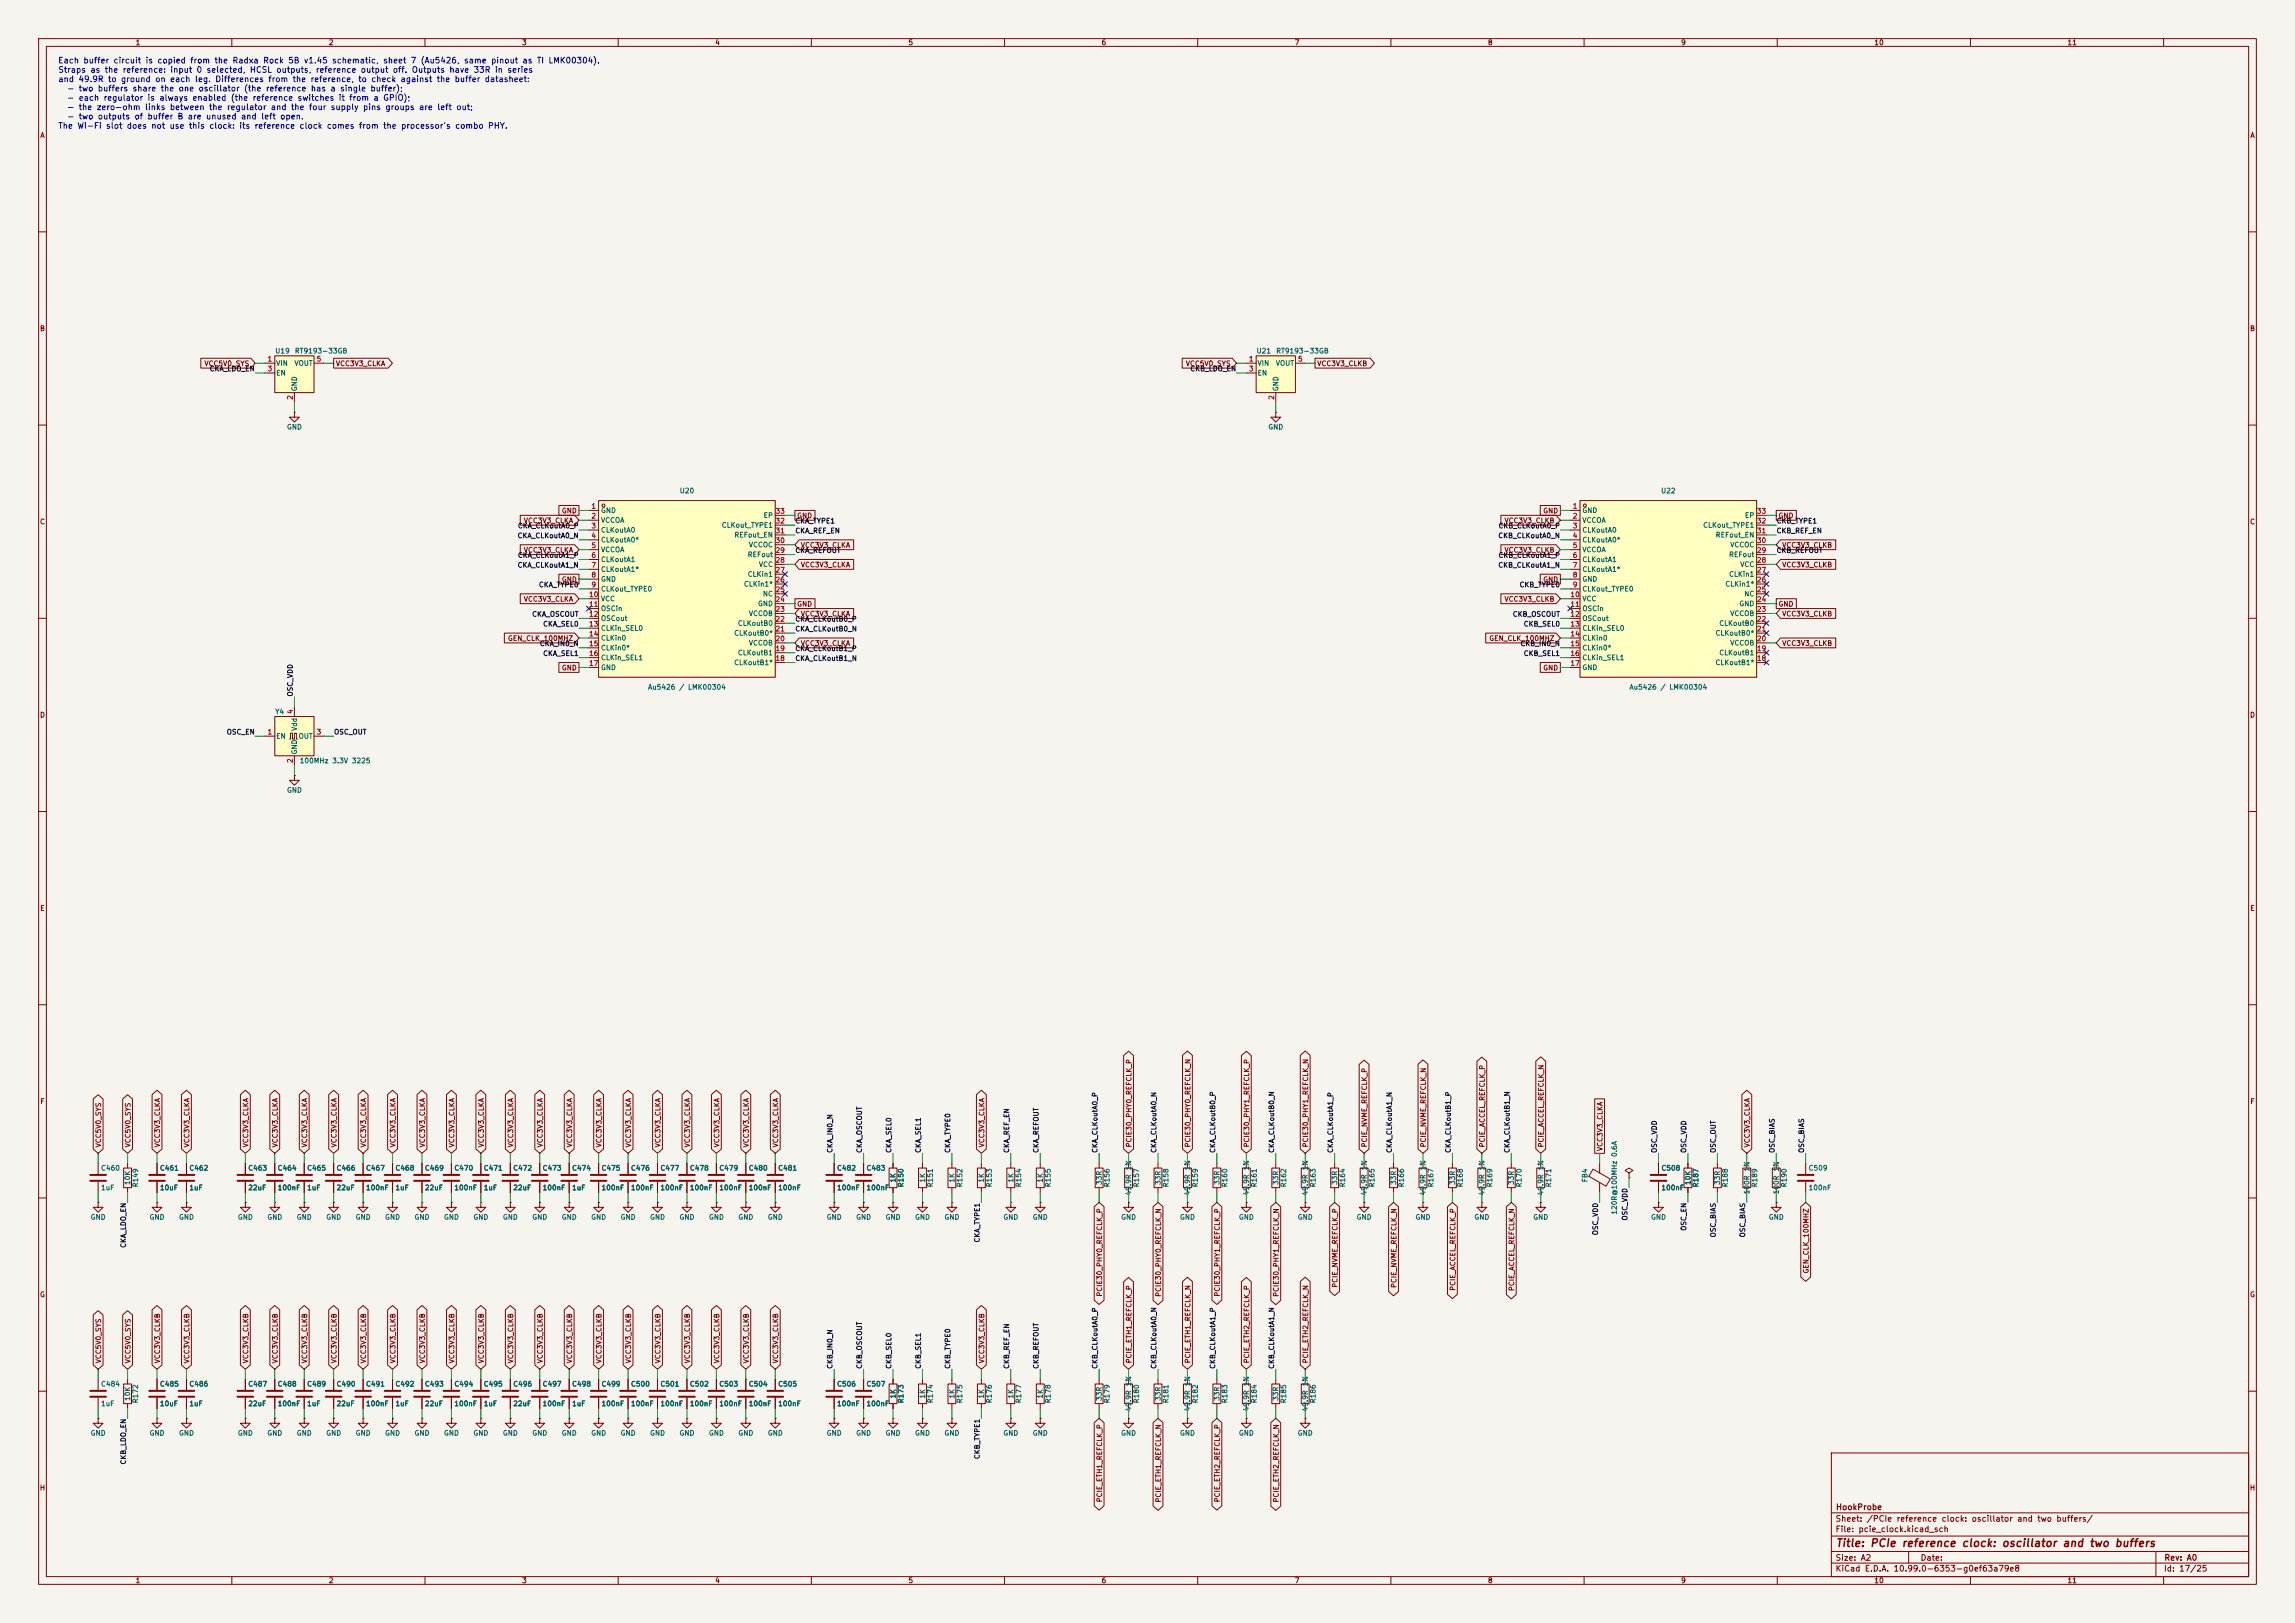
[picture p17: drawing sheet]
<svg xmlns="http://www.w3.org/2000/svg" width="594mm" height="420mm" viewBox="0 0 594 420" stroke-linecap="round" stroke-linejoin="round" font-family="sans-serif">
<defs><g id="words">
<text font-size="2" fill="#840000" x="475" y="400.8">Title: PCIe reference clock: oscillator and two buffers</text>
<g font-size="1.5" fill="#0000c2">
<text x="15" y="16.8">Each buffer circuit is copied from the Radxa Rock 5B v1.45 schematic, sheet 7 (Au5426, same pinout as TI LMK00304).</text>
<text x="15" y="19.2">Straps as the reference: input 0 selected, HCSL outputs, reference output off. Outputs have 33R in series</text>
<text x="15" y="21.6">and 49.9R to ground on each leg. Differences from the reference, to check against the buffer datasheet:</text>
<text x="17.2" y="24">- two buffers share the one oscillator (the reference has a single buffer);</text>
<text x="17.2" y="26.4">- each regulator is always enabled (the reference switches it from a GPIO);</text>
<text x="17.2" y="28.8">- the zero-ohm links between the regulator and the four supply pins groups are left out;</text>
<text x="15" y="33.7">The Wi-Fi slot does not use this clock: its reference clock comes from the processor's combo PHY.</text>
<text x="17.2" y="31.3">- two outputs of buffer B are unused and left open.</text>
</g>
<g font-size="1.5" fill="#840000">
<text x="475" y="394.1">Sheet: /PCIe reference clock: oscillator and two buffers/</text>
<text x="475.1" y="391.1">HookProbe</text>
<text x="475" y="396.8">File: pcie_clock.kicad_sch</text>
<text x="475" y="407">KiCad E.D.A. 10.99.0-6353-g0ef63a79e8</text>
<text x="475" y="404.2">Size: A2</text>
<text x="497" y="404.2">Date:</text>
<text x="560" y="407">Id: 17/25</text>
<text x="560.1" y="404.2">Rev: A0</text>
</g>
<g font-size="1.3" fill="#840000">
<text x="35" y="12">1</text>
<text x="85" y="12">2</text>
<text x="135" y="12">3</text>
<text x="185" y="12">4</text>
<text x="235" y="12">5</text>
<text x="285" y="12">6</text>
<text x="335" y="12">7</text>
<text x="385" y="12">8</text>
<text x="435" y="12">9</text>
<text x="485" y="12">10</text>
<text x="535" y="12">11</text>
<text x="10.3" y="36">A</text>
<text x="582.3" y="36">A</text>
<text x="10.2" y="86">B</text>
<text x="582.2" y="86">B</text>
<text x="52.8" y="95">VCC5V0_SYS</text>
<text x="86.8" y="95">VCC3V3_CLKA</text>
<text x="306.8" y="95">VCC5V0_SYS</text>
<text x="340.8" y="95">VCC3V3_CLKB</text>
<text x="10.2" y="136">C</text>
<text x="135.4" y="135.7">VCC3V3_CLKA</text>
<text x="145.3" y="133.1">GND</text>
<text x="206.2" y="134.4">GND</text>
<text x="389.3" y="135.7">VCC3V3_CLKB</text>
<text x="399.3" y="133.1">GND</text>
<text x="460.2" y="134.4">GND</text>
<text x="582.2" y="136">C</text>
<text x="135.4" y="143.3">VCC3V3_CLKA</text>
<text x="207.1" y="142">VCC3V3_CLKA</text>
<text x="389.3" y="143.3">VCC3V3_CLKB</text>
<text x="461.1" y="142">VCC3V3_CLKB</text>
<text x="207.1" y="147.1">VCC3V3_CLKA</text>
<text x="461.1" y="147.1">VCC3V3_CLKB</text>
<text x="135.4" y="156">VCC3V3_CLKA</text>
<text x="145.3" y="150.9">GND</text>
<text x="389.3" y="156">VCC3V3_CLKB</text>
<text x="399.3" y="150.9">GND</text>
<text x="206.2" y="157.3">GND</text>
<text x="207.1" y="159.8">VCC3V3_CLKA</text>
<text x="460.2" y="157.3">GND</text>
<text x="461.1" y="159.8">VCC3V3_CLKB</text>
<text x="131.3" y="166.2">GEN_CLK_100MHZ</text>
<text x="207.1" y="167.4">VCC3V3_CLKA</text>
<text x="385.3" y="166.2">GEN_CLK_100MHZ</text>
<text x="461.1" y="167.4">VCC3V3_CLKB</text>
<text x="145.3" y="173.8">GND</text>
<text x="399.3" y="173.8">GND</text>
<text x="10.2" y="186">D</text>
<text x="582.2" y="186">D</text>
<text x="10.3" y="236">E</text>
<text x="582.3" y="236">E</text>
<text x="10.3" y="286">F</text>
<text x="582.3" y="286">F</text>
<text x="26.5" y="297" transform="rotate(-90 26.5 297)">VCC5V0_SYS</text>
<text x="34.1" y="297" transform="rotate(-90 34.1 297)">VCC5V0_SYS</text>
<text x="41.7" y="297" transform="rotate(-90 41.7 297)">VCC3V3_CLKA</text>
<text x="49.3" y="297" transform="rotate(-90 49.3 297)">VCC3V3_CLKA</text>
<text x="64.6" y="297" transform="rotate(-90 64.6 297)">VCC3V3_CLKA</text>
<text x="72.2" y="297" transform="rotate(-90 72.2 297)">VCC3V3_CLKA</text>
<text x="79.8" y="297" transform="rotate(-90 79.8 297)">VCC3V3_CLKA</text>
<text x="87.4" y="297" transform="rotate(-90 87.4 297)">VCC3V3_CLKA</text>
<text x="95" y="297" transform="rotate(-90 95 297)">VCC3V3_CLKA</text>
<text x="102.7" y="297" transform="rotate(-90 102.7 297)">VCC3V3_CLKA</text>
<text x="110.3" y="297" transform="rotate(-90 110.3 297)">VCC3V3_CLKA</text>
<text x="117.9" y="297" transform="rotate(-90 117.9 297)">VCC3V3_CLKA</text>
<text x="125.5" y="297" transform="rotate(-90 125.5 297)">VCC3V3_CLKA</text>
<text x="133.1" y="297" transform="rotate(-90 133.1 297)">VCC3V3_CLKA</text>
<text x="140.8" y="297" transform="rotate(-90 140.8 297)">VCC3V3_CLKA</text>
<text x="148.4" y="297" transform="rotate(-90 148.4 297)">VCC3V3_CLKA</text>
<text x="156" y="297" transform="rotate(-90 156 297)">VCC3V3_CLKA</text>
<text x="163.6" y="297" transform="rotate(-90 163.6 297)">VCC3V3_CLKA</text>
<text x="171.2" y="297" transform="rotate(-90 171.2 297)">VCC3V3_CLKA</text>
<text x="178.9" y="297" transform="rotate(-90 178.9 297)">VCC3V3_CLKA</text>
<text x="186.5" y="297" transform="rotate(-90 186.5 297)">VCC3V3_CLKA</text>
<text x="194.1" y="297" transform="rotate(-90 194.1 297)">VCC3V3_CLKA</text>
<text x="201.7" y="297" transform="rotate(-90 201.7 297)">VCC3V3_CLKA</text>
<text x="255.1" y="297" transform="rotate(-90 255.1 297)">VCC3V3_CLKA</text>
<text x="293.2" y="297" transform="rotate(-90 293.2 297)">PCIE30_PHY0_REFCLK_P</text>
<text x="308.4" y="297" transform="rotate(-90 308.4 297)">PCIE30_PHY0_REFCLK_N</text>
<text x="323.6" y="297" transform="rotate(-90 323.6 297)">PCIE30_PHY1_REFCLK_P</text>
<text x="338.9" y="297" transform="rotate(-90 338.9 297)">PCIE30_PHY1_REFCLK_N</text>
<text x="354.1" y="297" transform="rotate(-90 354.1 297)">PCIE_NVME_REFCLK_P</text>
<text x="369.4" y="297" transform="rotate(-90 369.4 297)">PCIE_NVME_REFCLK_N</text>
<text x="384.6" y="297" transform="rotate(-90 384.6 297)">PCIE_ACCEL_REFCLK_P</text>
<text x="399.8" y="297" transform="rotate(-90 399.8 297)">PCIE_ACCEL_REFCLK_N</text>
<text x="415.1" y="298" transform="rotate(-90 415.1 298)">VCC3V3_CLKA</text>
<text x="453.2" y="297" transform="rotate(-90 453.2 297)">VCC3V3_CLKA</text>
<text x="468.4" y="329.7" transform="rotate(-90 468.4 329.7)">GEN_CLK_100MHZ</text>
<text x="10.2" y="336">G</text>
<text x="285.5" y="335.7" transform="rotate(-90 285.5 335.7)">PCIE30_PHY0_REFCLK_P</text>
<text x="300.8" y="335.7" transform="rotate(-90 300.8 335.7)">PCIE30_PHY0_REFCLK_N</text>
<text x="316" y="335.7" transform="rotate(-90 316 335.7)">PCIE30_PHY1_REFCLK_P</text>
<text x="331.3" y="335.7" transform="rotate(-90 331.3 335.7)">PCIE30_PHY1_REFCLK_N</text>
<text x="346.5" y="333.4" transform="rotate(-90 346.5 333.4)">PCIE_NVME_REFCLK_P</text>
<text x="361.7" y="333.4" transform="rotate(-90 361.7 333.4)">PCIE_NVME_REFCLK_N</text>
<text x="377" y="334.2" transform="rotate(-90 377 334.2)">PCIE_ACCEL_REFCLK_P</text>
<text x="392.2" y="334.2" transform="rotate(-90 392.2 334.2)">PCIE_ACCEL_REFCLK_N</text>
<text x="582.2" y="336">G</text>
<text x="26.5" y="352.9" transform="rotate(-90 26.5 352.9)">VCC5V0_SYS</text>
<text x="34.1" y="352.9" transform="rotate(-90 34.1 352.9)">VCC5V0_SYS</text>
<text x="41.7" y="352.9" transform="rotate(-90 41.7 352.9)">VCC3V3_CLKB</text>
<text x="49.3" y="352.9" transform="rotate(-90 49.3 352.9)">VCC3V3_CLKB</text>
<text x="64.6" y="352.9" transform="rotate(-90 64.6 352.9)">VCC3V3_CLKB</text>
<text x="72.2" y="352.9" transform="rotate(-90 72.2 352.9)">VCC3V3_CLKB</text>
<text x="79.8" y="352.9" transform="rotate(-90 79.8 352.9)">VCC3V3_CLKB</text>
<text x="87.4" y="352.9" transform="rotate(-90 87.4 352.9)">VCC3V3_CLKB</text>
<text x="95" y="352.9" transform="rotate(-90 95 352.9)">VCC3V3_CLKB</text>
<text x="102.7" y="352.9" transform="rotate(-90 102.7 352.9)">VCC3V3_CLKB</text>
<text x="110.3" y="352.9" transform="rotate(-90 110.3 352.9)">VCC3V3_CLKB</text>
<text x="117.9" y="352.9" transform="rotate(-90 117.9 352.9)">VCC3V3_CLKB</text>
<text x="125.5" y="352.9" transform="rotate(-90 125.5 352.9)">VCC3V3_CLKB</text>
<text x="133.1" y="352.9" transform="rotate(-90 133.1 352.9)">VCC3V3_CLKB</text>
<text x="140.8" y="352.9" transform="rotate(-90 140.8 352.9)">VCC3V3_CLKB</text>
<text x="148.4" y="352.9" transform="rotate(-90 148.4 352.9)">VCC3V3_CLKB</text>
<text x="156" y="352.9" transform="rotate(-90 156 352.9)">VCC3V3_CLKB</text>
<text x="163.6" y="352.9" transform="rotate(-90 163.6 352.9)">VCC3V3_CLKB</text>
<text x="171.2" y="352.9" transform="rotate(-90 171.2 352.9)">VCC3V3_CLKB</text>
<text x="178.9" y="352.9" transform="rotate(-90 178.9 352.9)">VCC3V3_CLKB</text>
<text x="186.5" y="352.9" transform="rotate(-90 186.5 352.9)">VCC3V3_CLKB</text>
<text x="194.1" y="352.9" transform="rotate(-90 194.1 352.9)">VCC3V3_CLKB</text>
<text x="201.7" y="352.9" transform="rotate(-90 201.7 352.9)">VCC3V3_CLKB</text>
<text x="255.1" y="352.9" transform="rotate(-90 255.1 352.9)">VCC3V3_CLKB</text>
<text x="293.2" y="352.9" transform="rotate(-90 293.2 352.9)">PCIE_ETH1_REFCLK_P</text>
<text x="308.4" y="352.9" transform="rotate(-90 308.4 352.9)">PCIE_ETH1_REFCLK_N</text>
<text x="323.6" y="352.9" transform="rotate(-90 323.6 352.9)">PCIE_ETH2_REFCLK_P</text>
<text x="338.9" y="352.9" transform="rotate(-90 338.9 352.9)">PCIE_ETH2_REFCLK_N</text>
<text x="10.2" y="386">H</text>
<text x="285.5" y="388.9" transform="rotate(-90 285.5 388.9)">PCIE_ETH1_REFCLK_P</text>
<text x="300.8" y="388.9" transform="rotate(-90 300.8 388.9)">PCIE_ETH1_REFCLK_N</text>
<text x="316" y="388.9" transform="rotate(-90 316 388.9)">PCIE_ETH2_REFCLK_P</text>
<text x="331.3" y="388.9" transform="rotate(-90 331.3 388.9)">PCIE_ETH2_REFCLK_N</text>
<text x="582.2" y="386">H</text>
<text x="35" y="410">1</text>
<text x="85" y="410">2</text>
<text x="135" y="410">3</text>
<text x="185" y="410">4</text>
<text x="235" y="410">5</text>
<text x="285" y="410">6</text>
<text x="335" y="410">7</text>
<text x="385" y="410">8</text>
<text x="435" y="410">9</text>
<text x="485" y="410">10</text>
<text x="535" y="410">11</text>
</g>
<g font-size="1.3" fill="#a90000">
<text x="69.1" y="93.8">1</text>
<text x="81.8" y="93.8">5</text>
<text x="323.1" y="93.8">1</text>
<text x="335.8" y="93.8">5</text>
<text x="69.1" y="96.4">3</text>
<text x="323.1" y="96.4">3</text>
<text x="76.1" y="103.6" transform="rotate(-90 76.1 103.6)">2</text>
<text x="330.1" y="103.6" transform="rotate(-90 330.1 103.6)">2</text>
<text x="152.9" y="131.9">1</text>
<text x="406.9" y="131.9">1</text>
<text x="152.9" y="134.5">2</text>
<text x="152.9" y="137">3</text>
<text x="200.6" y="135.8">32</text>
<text x="200.6" y="133.2">33</text>
<text x="406.9" y="134.5">2</text>
<text x="406.9" y="137">3</text>
<text x="454.6" y="135.8">32</text>
<text x="454.6" y="133.2">33</text>
<text x="152.9" y="139.6">4</text>
<text x="152.9" y="142.1">5</text>
<text x="200.6" y="143.4">29</text>
<text x="200.6" y="140.8">30</text>
<text x="200.6" y="138.3">31</text>
<text x="406.9" y="139.6">4</text>
<text x="406.9" y="142.1">5</text>
<text x="454.6" y="143.4">29</text>
<text x="454.6" y="140.8">30</text>
<text x="454.6" y="138.3">31</text>
<text x="152.9" y="144.6">6</text>
<text x="152.9" y="147.2">7</text>
<text x="152.9" y="149.7">8</text>
<text x="200.6" y="148.5">27</text>
<text x="200.6" y="145.9">28</text>
<text x="406.9" y="144.6">6</text>
<text x="406.9" y="147.2">7</text>
<text x="406.9" y="149.7">8</text>
<text x="454.6" y="148.5">27</text>
<text x="454.6" y="145.9">28</text>
<text x="152.3" y="154.8">10</text>
<text x="152.9" y="152.3">9</text>
<text x="200.6" y="153.5">25</text>
<text x="200.6" y="151">26</text>
<text x="406.3" y="154.8">10</text>
<text x="406.9" y="152.3">9</text>
<text x="454.6" y="153.5">25</text>
<text x="454.6" y="151">26</text>
<text x="152.3" y="157.3">11</text>
<text x="152.3" y="159.9">12</text>
<text x="200.6" y="161.2">22</text>
<text x="200.6" y="158.6">23</text>
<text x="200.6" y="156.1">24</text>
<text x="406.3" y="157.3">11</text>
<text x="406.3" y="159.9">12</text>
<text x="454.6" y="161.2">22</text>
<text x="454.6" y="158.6">23</text>
<text x="454.6" y="156.1">24</text>
<text x="152.3" y="162.4">13</text>
<text x="152.3" y="165">14</text>
<text x="152.3" y="167.5">15</text>
<text x="200.6" y="166.2">20</text>
<text x="200.6" y="163.7">21</text>
<text x="406.3" y="162.4">13</text>
<text x="406.3" y="165">14</text>
<text x="406.3" y="167.5">15</text>
<text x="454.6" y="166.2">20</text>
<text x="454.6" y="163.7">21</text>
<text x="152.3" y="170">16</text>
<text x="152.3" y="172.6">17</text>
<text x="200.6" y="171.3">18</text>
<text x="200.6" y="168.8">19</text>
<text x="406.3" y="170">16</text>
<text x="406.3" y="172.6">17</text>
<text x="454.6" y="171.3">18</text>
<text x="454.6" y="168.8">19</text>
<text x="76.1" y="184.9" transform="rotate(-90 76.1 184.9)">4</text>
<text x="69.1" y="190.4">1</text>
<text x="81.8" y="190.4">3</text>
<text x="76.1" y="197.6" transform="rotate(-90 76.1 197.6)">2</text>
</g>
<g font-size="1.3" fill="#006464">
<text x="71.1" y="91.8">U19</text>
<text x="71.3" y="94.9">VIN</text>
<text x="76.1" y="94.9">VOUT</text>
<text x="76.2" y="91.8">RT9193-33GB</text>
<text x="325.1" y="91.8">U21</text>
<text x="325.3" y="94.9">VIN</text>
<text x="330.1" y="94.9">VOUT</text>
<text x="330.2" y="91.8">RT9193-33GB</text>
<text x="71.3" y="97.5">EN</text>
<text x="77.2" y="101.4" transform="rotate(-90 77.2 101.4)">GND</text>
<text x="325.3" y="97.5">EN</text>
<text x="331.2" y="101.4" transform="rotate(-90 331.2 101.4)">GND</text>
<text x="74.1" y="111.5">GND</text>
<text x="328.1" y="111.5">GND</text>
<text x="175.8" y="128">U20</text>
<text x="429.8" y="128">U22</text>
<text x="155.4" y="133">GND</text>
<text x="155.4" y="135.6">VCCOA</text>
<text x="186.7" y="136.9">CLKout_TYPE1</text>
<text x="197.5" y="134.3">EP</text>
<text x="409.4" y="133">GND</text>
<text x="409.4" y="135.6">VCCOA</text>
<text x="440.7" y="136.9">CLKout_TYPE1</text>
<text x="451.5" y="134.3">EP</text>
<text x="155.4" y="138.1">CLKoutA0</text>
<text x="155.4" y="140.7">CLKoutA0*</text>
<text x="155.4" y="143.2">VCCOA</text>
<text x="189.9" y="139.4">REFout_EN</text>
<text x="193.7" y="141.9">VCCOC</text>
<text x="409.4" y="138.1">CLKoutA0</text>
<text x="409.4" y="140.7">CLKoutA0*</text>
<text x="409.4" y="143.2">VCCOA</text>
<text x="443.9" y="139.4">REFout_EN</text>
<text x="447.7" y="141.9">VCCOC</text>
<text x="155.4" y="145.7">CLKoutA1</text>
<text x="155.4" y="148.3">CLKoutA1*</text>
<text x="193.4" y="149.6">CLKin1</text>
<text x="193.4" y="144.5">REFout</text>
<text x="196.3" y="147">VCC</text>
<text x="409.4" y="145.7">CLKoutA1</text>
<text x="409.4" y="148.3">CLKoutA1*</text>
<text x="447.4" y="149.6">CLKin1</text>
<text x="447.4" y="144.5">REFout</text>
<text x="450.3" y="147">VCC</text>
<text x="155.4" y="150.8">GND</text>
<text x="155.4" y="153.4">CLKout_TYPE0</text>
<text x="155.4" y="155.9">VCC</text>
<text x="192.4" y="152.1">CLKin1*</text>
<text x="197.3" y="154.6">NC</text>
<text x="409.4" y="150.8">GND</text>
<text x="409.4" y="153.4">CLKout_TYPE0</text>
<text x="409.4" y="155.9">VCC</text>
<text x="446.4" y="152.1">CLKin1*</text>
<text x="451.3" y="154.6">NC</text>
<text x="155.4" y="158.4">OSCin</text>
<text x="155.4" y="161">OSCout</text>
<text x="193.7" y="159.7">VCCOB</text>
<text x="196.1" y="157.2">GND</text>
<text x="409.4" y="158.4">OSCin</text>
<text x="409.4" y="161">OSCout</text>
<text x="447.7" y="159.7">VCCOB</text>
<text x="450.1" y="157.2">GND</text>
<text x="155.4" y="163.5">CLKin_SEL0</text>
<text x="155.4" y="166.1">CLKin0</text>
<text x="189.9" y="164.8">CLKoutB0*</text>
<text x="190.9" y="162.3">CLKoutB0</text>
<text x="193.7" y="167.3">VCCOB</text>
<text x="409.4" y="163.5">CLKin_SEL0</text>
<text x="409.4" y="166.1">CLKin0</text>
<text x="443.9" y="164.8">CLKoutB0*</text>
<text x="444.9" y="162.3">CLKoutB0</text>
<text x="447.7" y="167.3">VCCOB</text>
<text x="155.4" y="168.6">CLKin0*</text>
<text x="155.4" y="171.1">CLKin_SEL1</text>
<text x="155.4" y="173.7">GND</text>
<text x="189.9" y="172.4">CLKoutB1*</text>
<text x="190.9" y="169.9">CLKoutB1</text>
<text x="409.4" y="168.6">CLKin0*</text>
<text x="409.4" y="171.1">CLKin_SEL1</text>
<text x="409.4" y="173.7">GND</text>
<text x="443.9" y="172.4">CLKoutB1*</text>
<text x="444.9" y="169.9">CLKoutB1</text>
<text x="167.6" y="178.8">Au5426 / LMK00304</text>
<text x="421.6" y="178.8">Au5426 / LMK00304</text>
<text x="71.1" y="185.1">Y4</text>
<text x="71.3" y="191.5">EN</text>
<text x="77.2" y="189.3" transform="rotate(-90 77.2 189.3)">Vdd</text>
<text x="77.2" y="191.5">OUT</text>
<text x="77.2" y="195.4" transform="rotate(-90 77.2 195.4)">GND</text>
<text x="77.5" y="197.8">100MHz 3.3V 3225</text>
<text x="74.1" y="205.4">GND</text>
<text x="26" y="303.2">C460</text>
<text x="41.3" y="303.2">C461</text>
<text x="48.9" y="303.2">C462</text>
<text x="64.1" y="303.2">C463</text>
<text x="71.7" y="303.2">C464</text>
<text x="79.4" y="303.2">C465</text>
<text x="87" y="303.2">C466</text>
<text x="94.6" y="303.2">C467</text>
<text x="102.2" y="303.2">C468</text>
<text x="109.8" y="303.2">C469</text>
<text x="117.5" y="303.2">C470</text>
<text x="125.1" y="303.2">C471</text>
<text x="132.7" y="303.2">C472</text>
<text x="140.3" y="303.2">C473</text>
<text x="147.9" y="303.2">C474</text>
<text x="155.6" y="303.2">C475</text>
<text x="163.2" y="303.2">C476</text>
<text x="170.8" y="303.2">C477</text>
<text x="178.4" y="303.2">C478</text>
<text x="186" y="303.2">C479</text>
<text x="193.7" y="303.2">C480</text>
<text x="201.3" y="303.2">C481</text>
<text x="216.5" y="303.2">C482</text>
<text x="224.1" y="303.2">C483</text>
<text x="429.9" y="303.2">C508</text>
<text x="468" y="303.2">C509</text>
<text x="26" y="308.3">1uF</text>
<text x="34" y="306.8" transform="rotate(-90 34 306.8)">10K</text>
<text x="36" y="307.4" transform="rotate(-90 36 307.4)">R149</text>
<text x="41.3" y="308.3">10uF</text>
<text x="48.9" y="308.3">1uF</text>
<text x="64.1" y="308.3">22uF</text>
<text x="71.7" y="308.3">100nF</text>
<text x="79.4" y="308.3">1uF</text>
<text x="87" y="308.3">22uF</text>
<text x="94.6" y="308.3">100nF</text>
<text x="102.2" y="308.3">1uF</text>
<text x="109.8" y="308.3">22uF</text>
<text x="117.5" y="308.3">100nF</text>
<text x="125.1" y="308.3">1uF</text>
<text x="132.7" y="308.3">22uF</text>
<text x="140.3" y="308.3">100nF</text>
<text x="147.9" y="308.3">1uF</text>
<text x="155.6" y="308.3">100nF</text>
<text x="163.2" y="308.3">100nF</text>
<text x="170.8" y="308.3">100nF</text>
<text x="178.4" y="308.3">100nF</text>
<text x="186" y="308.3">100nF</text>
<text x="193.7" y="308.3">100nF</text>
<text x="201.3" y="308.3">100nF</text>
<text x="216.5" y="308.3">100nF</text>
<text x="224.1" y="308.3">100nF</text>
<text x="232.1" y="306.2" transform="rotate(-90 232.1 306.2)">1K</text>
<text x="234.1" y="307.4" transform="rotate(-90 234.1 307.4)">R150</text>
<text x="239.7" y="306.2" transform="rotate(-90 239.7 306.2)">1K</text>
<text x="241.8" y="307.4" transform="rotate(-90 241.8 307.4)">R151</text>
<text x="247.3" y="306.2" transform="rotate(-90 247.3 306.2)">1K</text>
<text x="249.4" y="307.4" transform="rotate(-90 249.4 307.4)">R152</text>
<text x="255" y="306.2" transform="rotate(-90 255 306.2)">1K</text>
<text x="257" y="307.4" transform="rotate(-90 257 307.4)">R153</text>
<text x="262.6" y="306.2" transform="rotate(-90 262.6 306.2)">1K</text>
<text x="264.6" y="307.4" transform="rotate(-90 264.6 307.4)">R154</text>
<text x="270.2" y="306.2" transform="rotate(-90 270.2 306.2)">1K</text>
<text x="272.2" y="307.4" transform="rotate(-90 272.2 307.4)">R155</text>
<text x="285.4" y="306.8" transform="rotate(-90 285.4 306.8)">33R</text>
<text x="287.5" y="307.4" transform="rotate(-90 287.5 307.4)">R156</text>
<text x="293.1" y="309.5" transform="rotate(-90 293.1 309.5)">49.9R 1%</text>
<text x="295.1" y="307.4" transform="rotate(-90 295.1 307.4)">R157</text>
<text x="300.7" y="306.8" transform="rotate(-90 300.7 306.8)">33R</text>
<text x="302.7" y="307.4" transform="rotate(-90 302.7 307.4)">R158</text>
<text x="308.3" y="309.5" transform="rotate(-90 308.3 309.5)">49.9R 1%</text>
<text x="310.3" y="307.4" transform="rotate(-90 310.3 307.4)">R159</text>
<text x="315.9" y="306.8" transform="rotate(-90 315.9 306.8)">33R</text>
<text x="318" y="307.4" transform="rotate(-90 318 307.4)">R160</text>
<text x="323.5" y="309.5" transform="rotate(-90 323.5 309.5)">49.9R 1%</text>
<text x="325.6" y="307.4" transform="rotate(-90 325.6 307.4)">R161</text>
<text x="331.2" y="306.8" transform="rotate(-90 331.2 306.8)">33R</text>
<text x="333.2" y="307.4" transform="rotate(-90 333.2 307.4)">R162</text>
<text x="338.8" y="309.5" transform="rotate(-90 338.8 309.5)">49.9R 1%</text>
<text x="340.8" y="307.4" transform="rotate(-90 340.8 307.4)">R163</text>
<text x="346.4" y="306.8" transform="rotate(-90 346.4 306.8)">33R</text>
<text x="348.4" y="307.4" transform="rotate(-90 348.4 307.4)">R164</text>
<text x="354" y="309.5" transform="rotate(-90 354 309.5)">49.9R 1%</text>
<text x="356.1" y="307.4" transform="rotate(-90 356.1 307.4)">R165</text>
<text x="361.6" y="306.8" transform="rotate(-90 361.6 306.8)">33R</text>
<text x="363.7" y="307.4" transform="rotate(-90 363.7 307.4)">R166</text>
<text x="369.3" y="309.5" transform="rotate(-90 369.3 309.5)">49.9R 1%</text>
<text x="371.3" y="307.4" transform="rotate(-90 371.3 307.4)">R167</text>
<text x="376.9" y="306.8" transform="rotate(-90 376.9 306.8)">33R</text>
<text x="378.9" y="307.4" transform="rotate(-90 378.9 307.4)">R168</text>
<text x="384.5" y="309.5" transform="rotate(-90 384.5 309.5)">49.9R 1%</text>
<text x="386.5" y="307.4" transform="rotate(-90 386.5 307.4)">R169</text>
<text x="392.1" y="306.8" transform="rotate(-90 392.1 306.8)">33R</text>
<text x="394.2" y="307.4" transform="rotate(-90 394.2 307.4)">R170</text>
<text x="399.7" y="309.5" transform="rotate(-90 399.7 309.5)">49.9R 1%</text>
<text x="401.8" y="307.4" transform="rotate(-90 401.8 307.4)">R171</text>
<text x="411.2" y="306.1" transform="rotate(-90 411.2 306.1)">FB4</text>
<text x="429.9" y="308.3">100nF</text>
<text x="437.8" y="306.8" transform="rotate(-90 437.8 306.8)">10K</text>
<text x="439.9" y="307.4" transform="rotate(-90 439.9 307.4)">R187</text>
<text x="445.5" y="306.8" transform="rotate(-90 445.5 306.8)">33R</text>
<text x="447.5" y="307.4" transform="rotate(-90 447.5 307.4)">R188</text>
<text x="453.1" y="309.2" transform="rotate(-90 453.1 309.2)">100R 1%</text>
<text x="455.1" y="307.4" transform="rotate(-90 455.1 307.4)">R189</text>
<text x="460.7" y="309.2" transform="rotate(-90 460.7 309.2)">100R 1%</text>
<text x="462.7" y="307.4" transform="rotate(-90 462.7 307.4)">R190</text>
<text x="468" y="308.3">100nF</text>
<text x="23.3" y="315.9">GND</text>
<text x="38.6" y="315.9">GND</text>
<text x="46.2" y="315.9">GND</text>
<text x="61.4" y="315.9">GND</text>
<text x="69.1" y="315.9">GND</text>
<text x="76.7" y="315.9">GND</text>
<text x="84.3" y="315.9">GND</text>
<text x="91.9" y="315.9">GND</text>
<text x="99.5" y="315.9">GND</text>
<text x="107.2" y="315.9">GND</text>
<text x="114.8" y="315.9">GND</text>
<text x="122.4" y="315.9">GND</text>
<text x="130" y="315.9">GND</text>
<text x="137.6" y="315.9">GND</text>
<text x="145.3" y="315.9">GND</text>
<text x="152.9" y="315.9">GND</text>
<text x="160.5" y="315.9">GND</text>
<text x="168.1" y="315.9">GND</text>
<text x="175.7" y="315.9">GND</text>
<text x="183.4" y="315.9">GND</text>
<text x="191" y="315.9">GND</text>
<text x="198.6" y="315.9">GND</text>
<text x="213.8" y="315.9">GND</text>
<text x="221.5" y="315.9">GND</text>
<text x="229.1" y="315.9">GND</text>
<text x="236.7" y="315.9">GND</text>
<text x="244.3" y="315.9">GND</text>
<text x="259.6" y="315.9">GND</text>
<text x="267.2" y="315.9">GND</text>
<text x="290" y="315.9">GND</text>
<text x="305.3" y="315.9">GND</text>
<text x="320.5" y="315.9">GND</text>
<text x="335.8" y="315.9">GND</text>
<text x="351" y="315.9">GND</text>
<text x="366.2" y="315.9">GND</text>
<text x="381.5" y="315.9">GND</text>
<text x="396.7" y="315.9">GND</text>
<text x="418.8" y="314.5" transform="rotate(-90 418.8 314.5)">120R@100MHz 0.6A</text>
<text x="427.2" y="315.9">GND</text>
<text x="457.7" y="315.9">GND</text>
<text x="26" y="359.1">C484</text>
<text x="41.3" y="359.1">C485</text>
<text x="48.9" y="359.1">C486</text>
<text x="64.1" y="359.1">C487</text>
<text x="71.7" y="359.1">C488</text>
<text x="79.4" y="359.1">C489</text>
<text x="87" y="359.1">C490</text>
<text x="94.6" y="359.1">C491</text>
<text x="102.2" y="359.1">C492</text>
<text x="109.8" y="359.1">C493</text>
<text x="117.5" y="359.1">C494</text>
<text x="125.1" y="359.1">C495</text>
<text x="132.7" y="359.1">C496</text>
<text x="140.3" y="359.1">C497</text>
<text x="147.9" y="359.1">C498</text>
<text x="155.6" y="359.1">C499</text>
<text x="163.2" y="359.1">C500</text>
<text x="170.8" y="359.1">C501</text>
<text x="178.4" y="359.1">C502</text>
<text x="186" y="359.1">C503</text>
<text x="193.7" y="359.1">C504</text>
<text x="201.3" y="359.1">C505</text>
<text x="216.5" y="359.1">C506</text>
<text x="224.1" y="359.1">C507</text>
<text x="26" y="364.2">1uF</text>
<text x="34" y="362.7" transform="rotate(-90 34 362.7)">10K</text>
<text x="36" y="363.3" transform="rotate(-90 36 363.3)">R172</text>
<text x="41.3" y="364.2">10uF</text>
<text x="48.9" y="364.2">1uF</text>
<text x="64.1" y="364.2">22uF</text>
<text x="71.7" y="364.2">100nF</text>
<text x="79.4" y="364.2">1uF</text>
<text x="87" y="364.2">22uF</text>
<text x="94.6" y="364.2">100nF</text>
<text x="102.2" y="364.2">1uF</text>
<text x="109.8" y="364.2">22uF</text>
<text x="117.5" y="364.2">100nF</text>
<text x="125.1" y="364.2">1uF</text>
<text x="132.7" y="364.2">22uF</text>
<text x="140.3" y="364.2">100nF</text>
<text x="147.9" y="364.2">1uF</text>
<text x="155.6" y="364.2">100nF</text>
<text x="163.2" y="364.2">100nF</text>
<text x="170.8" y="364.2">100nF</text>
<text x="178.4" y="364.2">100nF</text>
<text x="186" y="364.2">100nF</text>
<text x="193.7" y="364.2">100nF</text>
<text x="201.3" y="364.2">100nF</text>
<text x="216.5" y="364.2">100nF</text>
<text x="224.1" y="364.2">100nF</text>
<text x="232.1" y="362" transform="rotate(-90 232.1 362)">1K</text>
<text x="234.1" y="363.3" transform="rotate(-90 234.1 363.3)">R173</text>
<text x="239.7" y="362" transform="rotate(-90 239.7 362)">1K</text>
<text x="241.8" y="363.3" transform="rotate(-90 241.8 363.3)">R174</text>
<text x="247.3" y="362" transform="rotate(-90 247.3 362)">1K</text>
<text x="249.4" y="363.3" transform="rotate(-90 249.4 363.3)">R175</text>
<text x="255" y="362" transform="rotate(-90 255 362)">1K</text>
<text x="257" y="363.3" transform="rotate(-90 257 363.3)">R176</text>
<text x="262.6" y="362" transform="rotate(-90 262.6 362)">1K</text>
<text x="264.6" y="363.3" transform="rotate(-90 264.6 363.3)">R177</text>
<text x="270.2" y="362" transform="rotate(-90 270.2 362)">1K</text>
<text x="272.2" y="363.3" transform="rotate(-90 272.2 363.3)">R178</text>
<text x="285.4" y="362.7" transform="rotate(-90 285.4 362.7)">33R</text>
<text x="287.5" y="363.3" transform="rotate(-90 287.5 363.3)">R179</text>
<text x="293.1" y="365.4" transform="rotate(-90 293.1 365.4)">49.9R 1%</text>
<text x="295.1" y="363.3" transform="rotate(-90 295.1 363.3)">R180</text>
<text x="300.7" y="362.7" transform="rotate(-90 300.7 362.7)">33R</text>
<text x="302.7" y="363.3" transform="rotate(-90 302.7 363.3)">R181</text>
<text x="308.3" y="365.4" transform="rotate(-90 308.3 365.4)">49.9R 1%</text>
<text x="310.3" y="363.3" transform="rotate(-90 310.3 363.3)">R182</text>
<text x="315.9" y="362.7" transform="rotate(-90 315.9 362.7)">33R</text>
<text x="318" y="363.3" transform="rotate(-90 318 363.3)">R183</text>
<text x="323.5" y="365.4" transform="rotate(-90 323.5 365.4)">49.9R 1%</text>
<text x="325.6" y="363.3" transform="rotate(-90 325.6 363.3)">R184</text>
<text x="331.2" y="362.7" transform="rotate(-90 331.2 362.7)">33R</text>
<text x="333.2" y="363.3" transform="rotate(-90 333.2 363.3)">R185</text>
<text x="338.8" y="365.4" transform="rotate(-90 338.8 365.4)">49.9R 1%</text>
<text x="340.8" y="363.3" transform="rotate(-90 340.8 363.3)">R186</text>
<text x="23.3" y="371.8">GND</text>
<text x="38.6" y="371.8">GND</text>
<text x="46.2" y="371.8">GND</text>
<text x="61.4" y="371.8">GND</text>
<text x="69.1" y="371.8">GND</text>
<text x="76.7" y="371.8">GND</text>
<text x="84.3" y="371.8">GND</text>
<text x="91.9" y="371.8">GND</text>
<text x="99.5" y="371.8">GND</text>
<text x="107.2" y="371.8">GND</text>
<text x="114.8" y="371.8">GND</text>
<text x="122.4" y="371.8">GND</text>
<text x="130" y="371.8">GND</text>
<text x="137.6" y="371.8">GND</text>
<text x="145.3" y="371.8">GND</text>
<text x="152.9" y="371.8">GND</text>
<text x="160.5" y="371.8">GND</text>
<text x="168.1" y="371.8">GND</text>
<text x="175.7" y="371.8">GND</text>
<text x="183.4" y="371.8">GND</text>
<text x="191" y="371.8">GND</text>
<text x="198.6" y="371.8">GND</text>
<text x="213.8" y="371.8">GND</text>
<text x="221.5" y="371.8">GND</text>
<text x="229.1" y="371.8">GND</text>
<text x="236.7" y="371.8">GND</text>
<text x="244.3" y="371.8">GND</text>
<text x="259.6" y="371.8">GND</text>
<text x="267.2" y="371.8">GND</text>
<text x="290" y="371.8">GND</text>
<text x="305.3" y="371.8">GND</text>
<text x="320.5" y="371.8">GND</text>
<text x="335.8" y="371.8">GND</text>
</g>
<g font-size="1.3" fill="#0f0f0f">
<text x="54.1" y="96.4">CKA_LDO_EN</text>
<text x="308" y="96.4">CKB_LDO_EN</text>
<text x="133.9" y="137">CKA_CLKoutA0_P</text>
<text x="205.7" y="135.8">CKA_TYPE1</text>
<text x="387.7" y="137">CKB_CLKoutA0_P</text>
<text x="459.7" y="135.8">CKB_TYPE1</text>
<text x="133.8" y="139.6">CKA_CLKoutA0_N</text>
<text x="205.7" y="143.4">CKA_REFOUT</text>
<text x="205.7" y="138.3">CKA_REF_EN</text>
<text x="387.7" y="139.6">CKB_CLKoutA0_N</text>
<text x="459.7" y="143.4">CKB_REFOUT</text>
<text x="459.7" y="138.3">CKB_REF_EN</text>
<text x="133.8" y="147.2">CKA_CLKoutA1_N</text>
<text x="133.9" y="144.7">CKA_CLKoutA1_P</text>
<text x="387.7" y="147.2">CKB_CLKoutA1_N</text>
<text x="387.7" y="144.7">CKB_CLKoutA1_P</text>
<text x="139.4" y="152.3">CKA_TYPE0</text>
<text x="393.2" y="152.3">CKB_TYPE0</text>
<text x="137.6" y="159.9">CKA_OSCOUT</text>
<text x="205.7" y="161.2">CKA_CLKoutB0_P</text>
<text x="391.4" y="159.9">CKB_OSCOUT</text>
<text x="139.6" y="167.5">CKA_IN0_N</text>
<text x="140.4" y="162.4">CKA_SEL0</text>
<text x="205.7" y="163.7">CKA_CLKoutB0_N</text>
<text x="393.4" y="167.5">CKB_IN0_N</text>
<text x="394.3" y="162.4">CKB_SEL0</text>
<text x="140.4" y="170.1">CKA_SEL1</text>
<text x="205.7" y="171.3">CKA_CLKoutB1_N</text>
<text x="205.7" y="168.8">CKA_CLKoutB1_P</text>
<text x="394.3" y="170.1">CKB_SEL1</text>
<text x="76.1" y="180.4" transform="rotate(-90 76.1 180.4)">OSC_VDD</text>
<text x="58.6" y="190.4">OSC_EN</text>
<text x="86.3" y="190.4">OSC_OUT</text>
<text x="215.8" y="298.5" transform="rotate(-90 215.8 298.5)">CKA_IN0_N</text>
<text x="223.4" y="298.5" transform="rotate(-90 223.4 298.5)">CKA_OSCOUT</text>
<text x="231" y="298.5" transform="rotate(-90 231 298.5)">CKA_SEL0</text>
<text x="238.6" y="298.5" transform="rotate(-90 238.6 298.5)">CKA_SEL1</text>
<text x="246.3" y="298.5" transform="rotate(-90 246.3 298.5)">CKA_TYPE0</text>
<text x="261.5" y="298.5" transform="rotate(-90 261.5 298.5)">CKA_REF_EN</text>
<text x="269.1" y="298.5" transform="rotate(-90 269.1 298.5)">CKA_REFOUT</text>
<text x="284.4" y="298.5" transform="rotate(-90 284.4 298.5)">CKA_CLKoutA0_P</text>
<text x="299.6" y="298.5" transform="rotate(-90 299.6 298.5)">CKA_CLKoutA0_N</text>
<text x="314.8" y="298.5" transform="rotate(-90 314.8 298.5)">CKA_CLKoutB0_P</text>
<text x="330.1" y="298.5" transform="rotate(-90 330.1 298.5)">CKA_CLKoutB0_N</text>
<text x="345.3" y="298.5" transform="rotate(-90 345.3 298.5)">CKA_CLKoutA1_P</text>
<text x="360.6" y="298.5" transform="rotate(-90 360.6 298.5)">CKA_CLKoutA1_N</text>
<text x="375.8" y="298.5" transform="rotate(-90 375.8 298.5)">CKA_CLKoutB1_P</text>
<text x="391" y="298.5" transform="rotate(-90 391 298.5)">CKA_CLKoutB1_N</text>
<text x="429.1" y="298.5" transform="rotate(-90 429.1 298.5)">OSC_VDD</text>
<text x="436.8" y="298.5" transform="rotate(-90 436.8 298.5)">OSC_VDD</text>
<text x="444.4" y="298.5" transform="rotate(-90 444.4 298.5)">OSC_OUT</text>
<text x="459.6" y="298.5" transform="rotate(-90 459.6 298.5)">OSC_BIAS</text>
<text x="467.2" y="298.5" transform="rotate(-90 467.2 298.5)">OSC_BIAS</text>
<text x="421.5" y="316" transform="rotate(-90 421.5 316)">OSC_VDD</text>
<text x="32.9" y="323" transform="rotate(-90 32.9 323)">CKA_LDO_EN</text>
<text x="253.9" y="321.7" transform="rotate(-90 253.9 321.7)">CKA_TYPE1</text>
<text x="413.9" y="319.8" transform="rotate(-90 413.9 319.8)">OSC_VDD</text>
<text x="436.8" y="318.6" transform="rotate(-90 436.8 318.6)">OSC_EN</text>
<text x="444.4" y="320.3" transform="rotate(-90 444.4 320.3)">OSC_BIAS</text>
<text x="452" y="320.3" transform="rotate(-90 452 320.3)">OSC_BIAS</text>
<text x="215.8" y="354.4" transform="rotate(-90 215.8 354.4)">CKB_IN0_N</text>
<text x="223.4" y="354.4" transform="rotate(-90 223.4 354.4)">CKB_OSCOUT</text>
<text x="231" y="354.4" transform="rotate(-90 231 354.4)">CKB_SEL0</text>
<text x="238.6" y="354.4" transform="rotate(-90 238.6 354.4)">CKB_SEL1</text>
<text x="246.3" y="354.4" transform="rotate(-90 246.3 354.4)">CKB_TYPE0</text>
<text x="261.5" y="354.4" transform="rotate(-90 261.5 354.4)">CKB_REF_EN</text>
<text x="269.1" y="354.4" transform="rotate(-90 269.1 354.4)">CKB_REFOUT</text>
<text x="284.4" y="354.4" transform="rotate(-90 284.4 354.4)">CKB_CLKoutA0_P</text>
<text x="299.6" y="354.4" transform="rotate(-90 299.6 354.4)">CKB_CLKoutA0_N</text>
<text x="314.8" y="354.4" transform="rotate(-90 314.8 354.4)">CKB_CLKoutA1_P</text>
<text x="330.1" y="354.4" transform="rotate(-90 330.1 354.4)">CKB_CLKoutA1_N</text>
<text x="253.9" y="377.7" transform="rotate(-90 253.9 377.7)">CKB_TYPE1</text>
<text x="32.9" y="379.1" transform="rotate(-90 32.9 379.1)">CKB_LDO_EN</text>
</g>
</g></defs>
<path d="M0 0h594v420h-594z" fill="#f5f4ef" stroke="#f5f4ef" stroke-width=".26"/>
<g fill="none" stroke="#840000" stroke-width=".26">
<path d="M10 10h574v400h-574zM12 12h570v396h-570zM60 10v2M110 10v2M160 10v2M210 10v2M260 10v2M310 10v2M360 10v2M410 10v2M460 10v2M510 10v2"/>
<path d="M560 10v2M10 60h2M582 60h2M10 110h2M582 110h2M10 160h2M582 160h2M10 210h2M582 210h2M10 260h2M582 260h2M10 310h2"/>
<path d="M154.9 311.2v1.2h1.3l-1.3 1.3-1.2-1.3h1.2M154.9 311.2h.1M154.9 301v2.8M154.9 305.8v2.8M162.6 311.2v1.2h1.2l-1.2 1.3-1.3-1.3h1.3M162.6 311.2h.1M162.6 301v2.8M162.6 305.8v2.8M170.2 311.2v1.2h1.2l-1.2 1.3-1.3-1.3h1.3M170.2 311.2h.1M170.2 301v2.8M170.2 305.8v2.8"/>
<path d="M177.8 311.2v1.2h1.3l-1.3 1.3-1.3-1.3h1.3M177.8 311.2h.1M185.4 311.2v1.2h1.3l-1.3 1.3-1.3-1.3h1.3M185.4 311.2h.1M185.4 301v2.8M185.4 305.8v2.8M421.6 303.5l1.1-.6-1.1-.6-1 .6 1 .6v1.3M421.6 304.8h.1M582 310h2M170.2 356.9v2.8M177.8 356.9v2.8M185.4 356.9v2.8"/>
<path d="M223.5 356.9v2.8M230.1 358.1h2.1v5.1h-2.1zM231.1 356.9v1.2M237.7 358.1h2.1v5.1h-2.1zM238.8 356.9v1.2M245.4 358.1h2v5.1h-2zM246.4 356.9v1.2M253 358.1h2v5.1h-2zM254 356.9v1.2M260.6 358.1h2v5.1h-2zM261.6 356.9v1.2M268.2 358.1h2.1v5.1h-2.1z"/>
<path d="M269.2 356.9v1.2M283.5 358.1h2v5.1h-2zM284.5 356.9v1.2M291.1 358.1h2v5.1h-2zM292.1 356.9v1.2M298.7 358.1h2v5.1h-2zM299.7 356.9v1.2M306.3 358.1h2.1v5.1h-2.1zM307.3 356.9v1.2M313.9 358.1h2.1v5.1h-2.1zM315 356.9v1.2M321.6 358.1h2v5.1h-2z"/>
<path d="M322.6 356.9v1.2M10 360h2M170.2 367v1.3h1.2l-1.2 1.3-1.3-1.3h1.3M170.2 367h.1M170.2 361.7v2.8M177.8 367v1.3h1.3l-1.3 1.3-1.3-1.3h1.3M177.8 367h.1M177.8 361.7v2.8M185.4 367v1.3h1.3l-1.3 1.3-1.3-1.3h1.3M185.4 367h.1M185.4 361.7v2.8M215.9 367v1.3h1.3l-1.3 1.3-1.3-1.3h1.3"/>
<path d="M215.9 367h.1M223.5 367v1.3h1.3l-1.3 1.3-1.3-1.3h1.3M223.5 367h.1M223.5 361.7v2.8M231.1 367v1.3h1.3l-1.3 1.3-1.2-1.3h1.2M231.1 367h.1M231.1 363.2v1.3M238.8 367v1.3h1.2l-1.2 1.3-1.3-1.3h1.3M238.8 367h.1M238.8 363.2v1.3M246.4 367v1.3h1.2l-1.2 1.3-1.3-1.3h1.3M246.4 367h.1"/>
<path d="M246.4 363.2v1.3M254 363.2v1.3M261.6 367v1.3h1.3l-1.3 1.3-1.3-1.3h1.3M261.6 367h.1M261.6 363.2v1.3M269.2 367v1.3h1.3l-1.3 1.3-1.2-1.3h1.2M269.2 367h.1M269.2 363.2v1.3M284.5 363.2v1.3M292.1 367v1.3h1.3l-1.3 1.3-1.3-1.3h1.3M292.1 367h.1M292.1 363.2v1.3"/>
<path d="M299.7 363.2v1.3M307.3 367v1.3h1.3l-1.3 1.3-1.2-1.3h1.2M307.3 367h.1M307.3 363.2v1.3M315 363.2v1.3M322.6 367v1.3h1.2l-1.2 1.3-1.3-1.3h1.3M322.6 367h.1M322.6 363.2v1.3M474 376h108v32h-108zM582 360h2M474 397.5h108M474 391.5h108"/>
<path d="M60 408v2M110 408v2M160 408v2M210 408v2M260 408v2M310 408v2M360 408v2M410 408v2M460 408v2M474 404.5h108M474 401.5h108M494 401.5v3"/>
<path d="M510 408v2M558 401.5v6.5M560 408v2"/>
</g>
<g fill="none" stroke="#840000" stroke-width=".51">
<path d="M152.9 304h4.1M152.9 305.6h4.1M160.5 304h4.1M160.5 305.6h4.1M168.1 304h4.1M168.1 305.6h4.1M183.4 304h4.1M183.4 305.6h4.1M168.1 359.9h4.1M175.8 359.9h4M183.4 359.9h4.1M221.5 359.9h4.1"/>
<path d="M168.1 361.4h4.1M175.8 361.4h4M183.4 361.4h4.1M221.5 361.4h4.1"/>
</g>
<path d="M154.9 129.5h45.8v45.8h-45.8z" fill="#ffffc2"/>
<g fill="none" stroke="#840000" stroke-width=".26">
<path d="M76.2 106.7v1.3h1.3l-1.3 1.2-1.3-1.2h1.3M76.2 106.7h.1M152.4 132.1h2.5M152.4 134.6h2.5M152.4 137.2h2.5M152.4 139.7h2.5M154.9 129.5h45.8v45.8h-45.8zM200.7 138.4h2.5M200.7 135.9h2.5M200.7 133.4h2.5M152.4 142.2h2.5M152.4 144.8h2.5"/>
<path d="M152.4 147.3h2.5M152.4 149.9h2.5M152.4 152.4h2.5M152.4 154.9h2.5M152.4 157.5h2.5M200.7 158.8h2.5M200.7 156.2h2.5M200.7 153.7h2.5M200.7 151.1h2.5M200.7 148.6h2.5M200.7 146.1h2.5M200.7 143.5h2.5"/>
<path d="M200.7 141h2.5M152.4 160h2.5M152.4 162.6h2.5M152.4 165.1h2.5M152.4 167.6h2.5M152.4 170.2h2.5M152.4 172.7h2.5M200.7 171.5h2.5M200.7 168.9h2.5M200.7 166.4h2.5M200.7 163.8h2.5M200.7 161.3h2.5"/>
<path d="M101.6 301v2.8M101.6 305.8v2.8M109.2 311.2v1.2h1.3l-1.3 1.3-1.3-1.3h1.3M109.2 311.2h.1M109.2 301v2.8M109.2 305.8v2.8M116.8 311.2v1.2h1.3l-1.3 1.3-1.2-1.3h1.2M116.8 311.2h.1M116.8 301v2.8M116.8 305.8v2.8M124.5 311.2v1.2h1.2l-1.2 1.3-1.3-1.3h1.3M124.5 311.2h.1"/>
<path d="M124.5 301v2.8M124.5 305.8v2.8M132.1 311.2v1.2h1.2l-1.2 1.3-1.3-1.3h1.3M132.1 311.2h.1M132.1 301v2.8M132.1 305.8v2.8M139.7 311.2v1.2h1.3l-1.3 1.3-1.3-1.3h1.3M139.7 311.2h.1M139.7 301v2.8M139.7 305.8v2.8M147.3 311.2v1.2h1.3l-1.3 1.3-1.3-1.3h1.3M147.3 311.2h.1"/>
<path d="M147.3 301v2.8M147.3 305.8v2.8M177.8 301v2.8M177.8 305.8v2.8M109.2 356.9v2.8M116.8 356.9v2.8M124.5 356.9v2.8M132.1 356.9v2.8M139.7 356.9v2.8M147.3 356.9v2.8M154.9 356.9v2.8M162.6 356.9v2.8"/>
<path d="M109.2 367v1.3h1.3l-1.3 1.3-1.3-1.3h1.3M109.2 367h.1M109.2 361.7v2.8M116.8 367v1.3h1.3l-1.3 1.3-1.2-1.3h1.2M116.8 367h.1M116.8 361.7v2.8M124.5 367v1.3h1.2l-1.2 1.3-1.3-1.3h1.3M124.5 367h.1M124.5 361.7v2.8M132.1 367v1.3h1.2l-1.2 1.3-1.3-1.3h1.3M132.1 367h.1M132.1 361.7v2.8"/>
<path d="M139.7 367v1.3h1.3l-1.3 1.3-1.3-1.3h1.3M139.7 367h.1M139.7 361.7v2.8M147.3 367v1.3h1.3l-1.3 1.3-1.3-1.3h1.3M147.3 367h.1M147.3 361.7v2.8M154.9 367v1.3h1.3l-1.3 1.3-1.2-1.3h1.2M154.9 367h.1M154.9 361.7v2.8M162.6 367v1.3h1.2l-1.2 1.3-1.3-1.3h1.3M162.6 367h.1M162.6 361.7v2.8"/>
<circle cx="156.2" cy="130.8" r=".38"/>
</g>
<g fill="none" stroke="#840000" stroke-width=".51">
<path d="M99.6 304h4M99.6 305.6h4M107.2 304h4.1M107.2 305.6h4.1M114.8 304h4.1M114.8 305.6h4.1M122.4 304h4.1M122.4 305.6h4.1M130 304h4.1M130 305.6h4.1M137.7 304h4M137.7 305.6h4"/>
<path d="M145.3 304h4.1M145.3 305.6h4.1M175.8 304h4M175.8 305.6h4M107.2 359.9h4.1M114.8 359.9h4.1M122.4 359.9h4.1M130 359.9h4.1M137.7 359.9h4M145.3 359.9h4.1M152.9 359.9h4.1M160.5 359.9h4.1"/>
<path d="M107.2 361.4h4.1M114.8 361.4h4.1M122.4 361.4h4.1M130 361.4h4.1M137.7 361.4h4M145.3 361.4h4.1M152.9 361.4h4.1M160.5 361.4h4.1"/>
</g>
<path d="M71.1 92.1h10.2v9.5h-10.2z" fill="#ffffc2"/>
<g fill="none" stroke="#840000" stroke-width=".26">
<path d="M68.6 94h2.5M68.6 96.5h2.5M71.1 92.1h10.2v9.5h-10.2zM81.3 94h2.5M76.2 101.6v2.5M76.2 200.7v1.2h1.3l-1.3 1.3-1.3-1.3h1.3M76.2 200.7h.1M94 311.2v1.2h1.2l-1.2 1.3-1.3-1.3h1.3M94 311.2h.1M94 301v2.8M94 305.8v2.8M101.6 311.2v1.2h1.3l-1.3 1.3-1.3-1.3h1.3"/>
<path d="M101.6 311.2h.1"/>
</g>
<path d="M91.9 304h4.1M91.9 305.6h4.1" fill="none" stroke="#840000" stroke-width=".51"/>
<path d="M71.1 185.4h10.2v10.2h-10.2z" fill="#ffffc2"/>
<g fill="none" stroke="#840000" stroke-width=".26">
<path d="M68.6 190.5h2.5M71.1 185.4h10.2v10.2h-10.2zM74.9 191.3h.3v-1.6h.5v1.6h.5v-1.6h.5v1.6h.3M76.2 182.9v2.5M76.2 195.6v2.5M81.3 190.5h2.5M353.1 311.2v1.2h1.2l-1.2 1.3-1.3-1.3h1.3M353.1 311.2h.1M412.3 302.5l4.5 2.6-1.1 1.9-4.4-2.6zM414 301v2.5M414 306v2.6M429.3 311.2v1.2h1.2l-1.2 1.3-1.3-1.3h1.3"/>
<path d="M429.3 311.2h.1M429.3 301v2.8M429.3 305.8v2.8M40.6 356.9v2.8M48.3 356.9v2.8M94 356.9v2.8M101.6 356.9v2.8M25.4 367v1.3h1.3l-1.3 1.3-1.3-1.3h1.3M25.4 367h.1M40.6 367v1.3h1.3l-1.3 1.3-1.2-1.3h1.2M40.6 367h.1M40.6 361.7v2.8"/>
<path d="M48.3 361.7v2.8M94 367v1.3h1.2l-1.2 1.3-1.3-1.3h1.3M94 367h.1M94 361.7v2.8M101.6 367v1.3h1.3l-1.3 1.3-1.3-1.3h1.3M101.6 367h.1M101.6 361.7v2.8"/>
</g>
<path d="M427.2 304h4.1M427.2 305.6h4.1M38.6 359.9h4.1M46.2 359.9h4.1M91.9 359.9h4.1M99.6 359.9h4M38.6 361.4h4.1M46.2 361.4h4.1M91.9 361.4h4.1M99.6 361.4h4" fill="none" stroke="#840000" stroke-width=".51"/>
<path d="M408.9 129.5h45.8v45.8h-45.8z" fill="#ffffc2"/>
<g fill="none" stroke="#840000" stroke-width=".26">
<path d="M406.4 132.1h2.5M406.4 134.6h2.5M406.4 137.2h2.5M406.4 139.7h2.5M408.9 129.5h45.8v45.8h-45.8zM454.7 138.4h2.5M454.7 135.9h2.5M454.7 133.4h2.5M406.4 142.2h2.5M406.4 144.8h2.5M406.4 147.3h2.5M406.4 149.9h2.5"/>
<path d="M406.4 152.4h2.5M406.4 154.9h2.5M406.4 157.5h2.5M454.7 158.8h2.5M454.7 156.2h2.5M454.7 153.7h2.5M454.7 151.1h2.5M454.7 148.6h2.5M454.7 146.1h2.5M454.7 143.5h2.5M454.7 141h2.5M406.4 160h2.5"/>
<path d="M406.4 162.6h2.5M406.4 165.1h2.5M406.4 167.6h2.5M406.4 170.2h2.5M406.4 172.7h2.5M454.7 171.5h2.5M454.7 168.9h2.5M454.7 166.4h2.5M454.7 163.8h2.5M454.7 161.3h2.5M25.4 311.2v1.2h1.3l-1.3 1.3-1.3-1.3h1.3M25.4 311.2h.1"/>
<path d="M25.4 301v2.8M25.4 305.8v2.8M32 302.3h2v5h-2zM33 301v1.3M33 307.3v1.3M40.6 311.2v1.2h1.3l-1.3 1.3-1.2-1.3h1.2M40.6 311.2h.1M40.6 301v2.8M40.6 305.8v2.8M48.3 311.2v1.2h1.2l-1.2 1.3-1.3-1.3h1.3M48.3 311.2h.1M48.3 301v2.8"/>
<path d="M48.3 305.8v2.8M63.5 311.2v1.2h1.3l-1.3 1.3-1.3-1.3h1.3M63.5 311.2h.1M63.5 301v2.8M63.5 305.8v2.8M71.1 311.2v1.2h1.3l-1.3 1.3-1.3-1.3h1.3M71.1 311.2h.1M71.1 301v2.8M71.1 305.8v2.8M78.7 311.2v1.2h1.3l-1.3 1.3-1.2-1.3h1.2M78.7 311.2h.1M78.7 301v2.8"/>
<path d="M78.7 305.8v2.8M86.4 311.2v1.2h1.2l-1.2 1.3-1.3-1.3h1.3M86.4 311.2h.1M86.4 301v2.8M86.4 305.8v2.8M193 311.2v1.2h1.3l-1.3 1.3-1.2-1.3h1.2M193 311.2h.1M193 301v2.8M193 305.8v2.8M200.7 311.2v1.2h1.2l-1.2 1.3-1.3-1.3h1.3M200.7 311.2h.1M200.7 301v2.8"/>
<path d="M200.7 305.8v2.8M215.9 311.2v1.2h1.3l-1.3 1.3-1.3-1.3h1.3M215.9 311.2h.1M215.9 301v2.8M215.9 305.8v2.8M223.5 311.2v1.2h1.3l-1.3 1.3-1.3-1.3h1.3M223.5 311.2h.1M223.5 301v2.8M223.5 305.8v2.8M230.1 302.3h2.1v5h-2.1zM231.1 311.2v1.2h1.3l-1.3 1.3-1.2-1.3h1.2M231.1 311.2h.1"/>
<path d="M231.1 301v1.3M231.1 307.3v1.3M237.7 302.3h2.1v5h-2.1zM238.8 311.2v1.2h1.2l-1.2 1.3-1.3-1.3h1.3M238.8 311.2h.1M238.8 301v1.3M238.8 307.3v1.3M245.4 302.3h2v5h-2zM246.4 311.2v1.2h1.2l-1.2 1.3-1.3-1.3h1.3M246.4 311.2h.1M246.4 301v1.3M246.4 307.3v1.3"/>
<path d="M253 302.3h2v5h-2zM254 301v1.3M254 307.3v1.3M260.6 302.3h2v5h-2zM261.6 311.2v1.2h1.3l-1.3 1.3-1.3-1.3h1.3M261.6 311.2h.1M261.6 301v1.3M261.6 307.3v1.3M268.2 302.3h2.1v5h-2.1zM269.2 311.2v1.2h1.3l-1.3 1.3-1.2-1.3h1.2M269.2 311.2h.1M269.2 301v1.3"/>
<path d="M269.2 307.3v1.3M283.5 302.3h2v5h-2zM284.5 301v1.3M284.5 307.3v1.3M291.1 302.3h2v5h-2zM292.1 311.2v1.2h1.3l-1.3 1.3-1.3-1.3h1.3M292.1 311.2h.1M292.1 301v1.3M292.1 307.3v1.3M298.7 302.3h2v5h-2zM299.7 301v1.3M299.7 307.3v1.3"/>
<path d="M306.3 302.3h2.1v5h-2.1zM307.3 311.2v1.2h1.3l-1.3 1.3-1.2-1.3h1.2M307.3 311.2h.1M307.3 301v1.3M307.3 307.3v1.3M313.9 302.3h2.1v5h-2.1zM315 301v1.3M315 307.3v1.3M321.6 302.3h2v5h-2zM322.6 311.2v1.2h1.2l-1.2 1.3-1.3-1.3h1.3M322.6 311.2h.1M322.6 301v1.3"/>
<path d="M322.6 307.3v1.3M329.2 302.3h2v5h-2zM330.2 301v1.3M330.2 307.3v1.3M336.8 302.3h2v5h-2zM337.8 311.2v1.2h1.3l-1.3 1.3-1.3-1.3h1.3M337.8 311.2h.1M337.8 301v1.3M337.8 307.3v1.3M344.4 302.3h2.1v5h-2.1zM345.4 301v1.3M345.4 307.3v1.3"/>
<path d="M352 302.3h2.1v5h-2.1zM353.1 301v1.3M353.1 307.3v1.3M359.7 302.3h2v5h-2zM360.7 301v1.3M360.7 307.3v1.3M367.3 302.3h2v5h-2zM368.3 311.2v1.2h1.3l-1.3 1.3-1.3-1.3h1.3M368.3 311.2h.1M368.3 301v1.3M368.3 307.3v1.3M374.9 302.3h2v5h-2z"/>
<path d="M375.9 301v1.3M375.9 307.3v1.3M382.5 302.3h2.1v5h-2.1zM383.5 311.2v1.2h1.3l-1.3 1.3-1.2-1.3h1.2M383.5 311.2h.1M383.5 301v1.3M383.5 307.3v1.3M390.1 302.3h2.1v5h-2.1zM391.2 301v1.3M391.2 307.3v1.3M397.8 302.3h2v5h-2zM398.8 311.2v1.2h1.2l-1.2 1.3-1.3-1.3h1.3"/>
<path d="M398.8 311.2h.1M398.8 301v1.3M398.8 307.3v1.3M435.9 302.3h2v5h-2zM436.9 301v1.3M436.9 307.3v1.3M443.5 302.3h2v5h-2zM444.5 301v1.3M444.5 307.3v1.3M451.1 302.3h2v5h-2zM452.1 301v1.3M452.1 307.3v1.3"/>
<path d="M458.7 302.3h2.1v5h-2.1zM459.7 311.2v1.2h1.3l-1.3 1.3-1.2-1.3h1.2M459.7 311.2h.1M459.7 301v1.3M459.7 307.3v1.3M467.4 301v2.8M467.4 305.8v2.8M25.4 356.9v2.8M32 358.1h2v5.1h-2zM33 356.9v1.2M63.5 356.9v2.8M71.1 356.9v2.8"/>
<path d="M78.7 356.9v2.8M86.4 356.9v2.8M193 356.9v2.8M200.7 356.9v2.8M215.9 356.9v2.8M329.2 358.1h2v5.1h-2zM330.2 356.9v1.2M336.8 358.1h2v5.1h-2zM337.8 356.9v1.2M25.4 361.7v2.8M33 363.2v1.3M48.3 367v1.3h1.2l-1.2 1.3-1.3-1.3h1.3"/>
<path d="M48.3 367h.1M63.5 367v1.3h1.3l-1.3 1.3-1.3-1.3h1.3M63.5 367h.1M63.5 361.7v2.8M71.1 367v1.3h1.3l-1.3 1.3-1.3-1.3h1.3M71.1 367h.1M71.1 361.7v2.8M78.7 367v1.3h1.3l-1.3 1.3-1.2-1.3h1.2M78.7 367h.1M78.7 361.7v2.8M86.4 367v1.3h1.2l-1.2 1.3-1.3-1.3h1.3M86.4 367h.1"/>
<path d="M86.4 361.7v2.8M193 367v1.3h1.3l-1.3 1.3-1.2-1.3h1.2M193 367h.1M193 361.7v2.8M200.7 367v1.3h1.2l-1.2 1.3-1.3-1.3h1.3M200.7 367h.1M200.7 361.7v2.8M215.9 361.7v2.8M330.2 363.2v1.3M337.8 367v1.3h1.3l-1.3 1.3-1.3-1.3h1.3M337.8 367h.1M337.8 363.2v1.3"/>
<circle cx="410.2" cy="130.8" r=".38"/>
</g>
<g fill="none" stroke="#840000" stroke-width=".51">
<path d="M23.4 304h4M23.4 305.6h4M38.6 304h4.1M38.6 305.6h4.1M46.2 304h4.1M46.2 305.6h4.1M61.5 304h4M61.5 305.6h4M69.1 304h4.1M69.1 305.6h4.1M76.7 304h4.1M76.7 305.6h4.1"/>
<path d="M84.3 304h4.1M84.3 305.6h4.1M191 304h4.1M191 305.6h4.1M198.6 304h4.1M198.6 305.6h4.1M213.9 304h4M213.9 305.6h4M221.5 304h4.1M221.5 305.6h4.1M465.3 304h4.1M465.3 305.6h4.1"/>
<path d="M23.4 359.9h4M61.5 359.9h4M69.1 359.9h4.1M76.7 359.9h4.1M84.3 359.9h4.1M191 359.9h4.1M198.6 359.9h4.1M213.9 359.9h4M23.4 361.4h4M61.5 361.4h4M69.1 361.4h4.1M76.7 361.4h4.1"/>
<path d="M84.3 361.4h4.1M191 361.4h4.1M198.6 361.4h4.1M213.9 361.4h4"/>
</g>
<path d="M325.1 92.1h10.2v9.5h-10.2z" fill="#ffffc2"/>
<g fill="none" stroke="#840000" stroke-width=".26">
<path d="M52 92.7h12.9l1.1 1.3-1.1 1.3h-12.9zM86.4 92.7h14.1l1.1 1.3-1.1 1.3h-14.1zM306 92.7h12.9l1.1 1.3-1.1 1.3h-12.9zM322.6 94h2.5M322.6 96.5h2.5M325.1 92.1h10.2v9.5h-10.2zM335.3 94h2.5M340.4 92.7h14.2l1.1 1.3-1.1 1.3h-14.2zM330.2 106.7v1.3h1.3l-1.3 1.2-1.3-1.2h1.3M330.2 106.7h.1M330.2 101.6v2.5M134.7 133.3h14l1.2 1.3-1.2 1.3h-14z"/>
<path d="M144.7 130.8h5.2v2.6h-5.2zM205.7 132.1h5.2v2.5h-5.2zM206.9 139.7h14v2.5h-14l-1.2-1.2zM388.5 133.3h14.2l1.2 1.3-1.2 1.3h-14.2zM398.7 130.8h5.2v2.6h-5.2zM459.7 132.1h5.2v2.5h-5.2zM460.9 139.7h14.2v2.5h-14.2l-1.2-1.2zM134.7 141h14l1.2 1.2-1.2 1.3h-14zM134.7 153.7h14l1.2 1.2-1.2 1.3h-14zM144.7 148.6h5.2v2.5h-5.2zM205.7 154.9h5.2v2.6h-5.2zM206.9 144.8h14v2.5h-14l-1.2-1.2z"/>
<path d="M206.9 157.5h14v2.5h-14l-1.2-1.2zM388.5 141h14.2l1.2 1.2-1.2 1.3h-14.2zM388.5 153.7h14.2l1.2 1.2-1.2 1.3h-14.2zM398.7 148.6h5.2v2.5h-5.2zM459.7 154.9h5.2v2.6h-5.2zM460.9 144.8h14.2v2.5h-14.2l-1.2-1.2zM460.9 157.5h14.2v2.5h-14.2l-1.2-1.2zM130.5 163.8h18.2l1.2 1.3-1.2 1.3h-18.2zM144.7 171.4h5.2v2.6h-5.2zM206.9 165.1h14v2.5h-14l-1.2-1.2zM384.5 163.8h18.2l1.2 1.3-1.2 1.3h-18.2zM398.7 171.4h5.2v2.6h-5.2z"/>
<path d="M460.9 165.1h14.2v2.5h-14.2l-1.2-1.2zM290.8 273.1l1.3-1.1 1.3 1.1v24.2l-1.3 1.2-1.3-1.2zM306.1 273.1l1.2-1.1 1.3 1.1v24.2l-1.3 1.2-1.2-1.2zM321.3 273.1l1.3-1.1 1.3 1.1v24.2l-1.3 1.2-1.3-1.2zM336.5 273.1l1.3-1.1 1.3 1.1v24.2l-1.3 1.2-1.3-1.2zM351.8 275.4l1.3-1.1 1.2 1.1v21.9l-1.2 1.2-1.3-1.2zM367 275.4l1.3-1.1 1.3 1.1v21.9l-1.3 1.2-1.3-1.2zM382.3 274.7l1.2-1.2 1.3 1.2v22.6l-1.3 1.2-1.2-1.2zM397.5 274.6l1.3-1.1 1.3 1.1v22.7l-1.3 1.2-1.3-1.2zM24.1 284.4l1.3-1.1 1.3 1.1v12.9l-1.3 1.2-1.3-1.2zM31.7 284.4l1.3-1.1 1.3 1.1v12.9l-1.3 1.2-1.3-1.2zM39.4 283.2l1.2-1.1 1.3 1.1v14.1l-1.3 1.2-1.2-1.2z"/>
<path d="M47 283.2l1.3-1.1 1.2 1.1v14.1l-1.2 1.2-1.3-1.2zM62.2 283.2l1.3-1.1 1.3 1.1v14.1l-1.3 1.2-1.3-1.2zM69.8 283.2l1.3-1.1 1.3 1.1v14.1l-1.3 1.2-1.3-1.2zM77.5 283.2l1.2-1.1 1.3 1.1v14.1l-1.3 1.2-1.2-1.2zM85.1 283.2l1.3-1.1 1.2 1.1v14.1l-1.2 1.2-1.3-1.2zM92.7 283.2l1.3-1.1 1.3 1.1v14.1l-1.3 1.2-1.3-1.2zM100.3 283.2l1.3-1.1 1.3 1.1v14.1l-1.3 1.2-1.3-1.2zM107.9 283.2l1.3-1.1 1.3 1.1v14.1l-1.3 1.2-1.3-1.2zM115.6 283.2l1.2-1.1 1.3 1.1v14.1l-1.3 1.2-1.2-1.2zM123.2 283.2l1.3-1.1 1.2 1.1v14.1l-1.2 1.2-1.3-1.2zM130.8 283.2l1.3-1.1 1.3 1.1v14.1l-1.3 1.2-1.3-1.2zM138.4 283.2l1.3-1.1 1.3 1.1v14.1l-1.3 1.2-1.3-1.2z"/>
<path d="M146 283.2l1.3-1.1 1.3 1.1v14.1l-1.3 1.2-1.3-1.2zM153.7 283.2l1.2-1.1 1.3 1.1v14.1l-1.3 1.2-1.2-1.2zM161.3 283.2l1.3-1.1 1.2 1.1v14.1l-1.2 1.2-1.3-1.2zM168.9 283.2l1.3-1.1 1.3 1.1v14.1l-1.3 1.2-1.3-1.2zM176.5 283.2l1.3-1.1 1.3 1.1v14.1l-1.3 1.2-1.3-1.2zM184.1 283.2l1.3-1.1 1.3 1.1v14.1l-1.3 1.2-1.3-1.2zM191.8 283.2l1.2-1.1 1.3 1.1v14.1l-1.3 1.2-1.2-1.2zM199.4 283.2l1.3-1.1 1.2 1.1v14.1l-1.2 1.2-1.3-1.2zM252.7 283.2l1.3-1.1 1.3 1.1v14.1l-1.3 1.2-1.3-1.2zM412.7 284.4h2.6v14.1h-2.6zM450.8 283.2l1.3-1.1 1.3 1.1v14.1l-1.3 1.2-1.3-1.2zM40.6 301v2.8"/>
<path d="M40.6 305.8v2.8M48.3 301v2.8M48.3 305.8v2.8M63.5 301v2.8M63.5 305.8v2.8M71.1 301v2.8M71.1 305.8v2.8M78.7 301v2.8M78.7 305.8v2.8M86.4 301v2.8M86.4 305.8v2.8M94 301v2.8"/>
<path d="M94 305.8v2.8M101.6 301v2.8M101.6 305.8v2.8M109.2 301v2.8M109.2 305.8v2.8M116.8 301v2.8M116.8 305.8v2.8M124.5 301v2.8M124.5 305.8v2.8M132.1 301v2.8M132.1 305.8v2.8M139.7 301v2.8"/>
<path d="M139.7 305.8v2.8M147.3 301v2.8M147.3 305.8v2.8M154.9 301v2.8M154.9 305.8v2.8M162.6 301v2.8M162.6 305.8v2.8M170.2 301v2.8M170.2 305.8v2.8M177.8 301v2.8M177.8 305.8v2.8M185.4 301v2.8"/>
<path d="M185.4 305.8v2.8M193 301v2.8M193 305.8v2.8M200.7 301v2.8M200.7 305.8v2.8M215.9 301v2.8M215.9 305.8v2.8M223.5 301v2.8M223.5 305.8v2.8M231.1 301v1.3M231.1 307.3v1.3M283.2 312.3l1.3-1.1 1.3 1.1v24.2l-1.3 1.1-1.3-1.1z"/>
<path d="M298.4 312.3l1.3-1.1 1.3 1.1v24.2l-1.3 1.1-1.3-1.1zM313.7 312.3l1.3-1.1 1.2 1.1v24.2l-1.2 1.1-1.3-1.1zM328.9 312.3l1.3-1.1 1.3 1.1v24.2l-1.3 1.1-1.3-1.1zM344.2 312.3l1.2-1.1 1.3 1.1v21.9l-1.3 1.1-1.2-1.1zM359.4 312.3l1.3-1.1 1.3 1.1v21.9l-1.3 1.1-1.3-1.1zM374.6 312.3l1.3-1.1 1.3 1.1v22.6l-1.3 1.2-1.3-1.2zM389.9 312.3l1.3-1.1 1.2 1.1v22.7l-1.2 1.1-1.3-1.1zM429.3 301v2.8M429.3 305.8v2.8M436.9 301v1.3M436.9 307.3v1.3M466.1 312.3l1.3-1.1 1.2 1.1v18.2l-1.2 1.1-1.3-1.1z"/>
<path d="M39.4 338.9l1.2-1.1 1.3 1.1v14.3l-1.3 1.1-1.2-1.1zM47 338.9l1.3-1.1 1.2 1.1v14.3l-1.2 1.1-1.3-1.1zM62.2 338.9l1.3-1.1 1.3 1.1v14.3l-1.3 1.1-1.3-1.1zM69.8 338.9l1.3-1.1 1.3 1.1v14.3l-1.3 1.1-1.3-1.1zM77.5 338.9l1.2-1.1 1.3 1.1v14.3l-1.3 1.1-1.2-1.1zM85.1 338.9l1.3-1.1 1.2 1.1v14.3l-1.2 1.1-1.3-1.1zM92.7 338.9l1.3-1.1 1.3 1.1v14.3l-1.3 1.1-1.3-1.1zM100.3 338.9l1.3-1.1 1.3 1.1v14.3l-1.3 1.1-1.3-1.1zM107.9 338.9l1.3-1.1 1.3 1.1v14.3l-1.3 1.1-1.3-1.1zM115.6 338.9l1.2-1.1 1.3 1.1v14.3l-1.3 1.1-1.2-1.1zM123.2 338.9l1.3-1.1 1.2 1.1v14.3l-1.2 1.1-1.3-1.1zM130.8 338.9l1.3-1.1 1.3 1.1v14.3l-1.3 1.1-1.3-1.1z"/>
<path d="M138.4 338.9l1.3-1.1 1.3 1.1v14.3l-1.3 1.1-1.3-1.1zM146 338.9l1.3-1.1 1.3 1.1v14.3l-1.3 1.1-1.3-1.1zM153.7 338.9l1.2-1.1 1.3 1.1v14.3l-1.3 1.1-1.2-1.1zM161.3 338.9l1.3-1.1 1.2 1.1v14.3l-1.2 1.1-1.3-1.1zM168.9 338.9l1.3-1.1 1.3 1.1v14.3l-1.3 1.1-1.3-1.1zM176.5 338.9l1.3-1.1 1.3 1.1v14.3l-1.3 1.1-1.3-1.1zM184.1 338.9l1.3-1.1 1.3 1.1v14.3l-1.3 1.1-1.3-1.1zM191.8 338.9l1.2-1.1 1.3 1.1v14.3l-1.3 1.1-1.2-1.1zM199.4 338.9l1.3-1.1 1.2 1.1v14.3l-1.2 1.1-1.3-1.1zM252.7 338.9l1.3-1.1 1.3 1.1v14.3l-1.3 1.1-1.3-1.1zM290.8 331.7l1.3-1.1 1.3 1.1v21.5l-1.3 1.1-1.3-1.1zM306.1 331.6l1.2-1.1 1.3 1.1v21.6l-1.3 1.1-1.2-1.1z"/>
<path d="M321.3 331.7l1.3-1.1 1.3 1.1v21.5l-1.3 1.1-1.3-1.1zM336.5 331.6l1.3-1.1 1.3 1.1v21.6l-1.3 1.1-1.3-1.1zM24.1 340.3l1.3-1.1 1.3 1.1v12.9l-1.3 1.1-1.3-1.1zM31.7 340.3l1.3-1.1 1.3 1.1v12.9l-1.3 1.1-1.3-1.1zM40.6 356.9v2.8M48.3 356.9v2.8M63.5 356.9v2.8M71.1 356.9v2.8M78.7 356.9v2.8M86.4 356.9v2.8M94 356.9v2.8M101.6 356.9v2.8"/>
<path d="M109.2 356.9v2.8M116.8 356.9v2.8M124.5 356.9v2.8M132.1 356.9v2.8M139.7 356.9v2.8M147.3 356.9v2.8M154.9 356.9v2.8M162.6 356.9v2.8M170.2 356.9v2.8M177.8 356.9v2.8M185.4 356.9v2.8M193 356.9v2.8"/>
<path d="M200.7 356.9v2.8M215.9 356.9v2.8M223.5 356.9v2.8M231.1 356.9v1.2M40.6 361.7v2.8M48.3 361.7v2.8M63.5 361.7v2.8M71.1 361.7v2.8M78.7 361.7v2.8M86.4 361.7v2.8M94 361.7v2.8M101.6 361.7v2.8"/>
<path d="M109.2 361.7v2.8M116.8 361.7v2.8M124.5 361.7v2.8M132.1 361.7v2.8M139.7 361.7v2.8M147.3 361.7v2.8M154.9 361.7v2.8M162.6 361.7v2.8M170.2 361.7v2.8M177.8 361.7v2.8M185.4 361.7v2.8M193 361.7v2.8"/>
<path d="M200.7 361.7v2.8M215.9 361.7v2.8M223.5 361.7v2.8M231.1 363.2v1.3M283.2 368.1l1.3-1.1 1.3 1.1v21.6l-1.3 1.1-1.3-1.1zM298.4 368.1l1.3-1.1 1.3 1.1v21.6l-1.3 1.1-1.3-1.1zM313.7 368.1l1.3-1.1 1.2 1.1v21.6l-1.2 1.1-1.3-1.1zM328.9 368.1l1.3-1.1 1.3 1.1v21.6l-1.3 1.1-1.3-1.1z"/>
</g>
<g fill="none" stroke="#009600" stroke-width=".26">
<path d="M66 94h2.6M66 96.5h2.6M83.8 94h2.6M320 94h2.6M320 96.5h2.6M337.8 94h2.6M76.2 104.1v2.6M330.2 104.1v2.6M149.9 139.7h2.5M149.9 137.2h2.5M149.9 134.6h2.5M149.9 132.1h2.5"/>
<path d="M203.2 133.4h2.5M203.2 135.9h2.5M203.2 138.4h2.5M403.9 139.7h2.5M403.9 137.2h2.5M403.9 134.6h2.5M403.9 132.1h2.5M457.2 133.4h2.5M457.2 135.9h2.5M457.2 138.4h2.5M149.9 142.2h2.5M149.9 149.9h2.5"/>
<path d="M149.9 152.4h2.5M149.9 154.9h2.5M149.9 147.3h2.5M149.9 144.8h2.5M203.2 141h2.5M203.2 143.5h2.5M203.2 146.1h2.5M203.2 156.2h2.5M203.2 158.8h2.5M403.9 142.2h2.5M403.9 149.9h2.5M403.9 152.4h2.5"/>
<path d="M403.9 154.9h2.5M403.9 147.3h2.5M403.9 144.8h2.5M457.2 141h2.5M457.2 143.5h2.5M457.2 146.1h2.5M457.2 156.2h2.5M457.2 158.8h2.5M149.9 160h2.5M149.9 172.7h2.5M149.9 170.2h2.5M149.9 167.6h2.5"/>
<path d="M149.9 165.1h2.5M149.9 162.6h2.5M203.2 166.4h2.5M203.2 171.5h2.5M203.2 168.9h2.5M203.2 163.8h2.5M203.2 161.3h2.5M403.9 160h2.5M403.9 172.7h2.5M403.9 170.2h2.5M403.9 167.6h2.5M403.9 165.1h2.5"/>
<path d="M403.9 162.6h2.5M457.2 166.4h2.5M66 190.5h2.6M76.2 180.3v2.6M76.2 198.1v2.6M83.8 190.5h2.6M25.4 298.5v2.5M33 298.5v2.5M40.6 298.5v2.5M48.3 298.5v2.5M63.5 298.5v2.5M71.1 298.5v2.5"/>
<path d="M78.7 298.5v2.5M86.4 298.5v2.5M94 298.5v2.5M101.6 298.5v2.5M109.2 298.5v2.5M116.8 298.5v2.5M124.5 298.5v2.5M132.1 298.5v2.5M139.7 298.5v2.5M147.3 298.5v2.5M154.9 298.5v2.5M162.6 298.5v2.5"/>
<path d="M170.2 298.5v2.5M177.8 298.5v2.5M185.4 298.5v2.5M193 298.5v2.5M200.7 298.5v2.5M215.9 298.5v2.5M223.5 298.5v2.5M231.1 298.5v2.5M238.8 298.5v2.5M246.4 298.5v2.5M254 298.5v2.5M261.6 298.5v2.5"/>
<path d="M269.2 298.5v2.5M284.5 298.5v2.5M292.1 298.5v2.5M299.7 298.5v2.5M307.3 298.5v2.5M315 298.5v2.5M322.6 298.5v2.5M330.2 298.5v2.5M337.8 298.5v2.5M345.4 298.5v2.5M353.1 298.5v2.5M360.7 298.5v2.5"/>
<path d="M368.3 298.5v2.5M375.9 298.5v2.5M383.5 298.5v2.5M391.2 298.5v2.5M398.8 298.5v2.5M414 298.5v2.5M429.3 298.5v2.5M436.9 298.5v2.5M444.5 298.5v2.5M452.1 298.5v2.5M459.7 298.5v2.5M467.4 298.5v2.5"/>
<path d="M25.4 308.6v2.6M33 308.6v2.6M40.6 308.6v2.6M48.3 308.6v2.6M63.5 308.6v2.6M71.1 308.6v2.6M78.7 308.6v2.6M86.4 308.6v2.6M94 308.6v2.6M101.6 308.6v2.6M109.2 308.6v2.6M116.8 308.6v2.6"/>
<path d="M124.5 308.6v2.6M132.1 308.6v2.6M139.7 308.6v2.6M147.3 308.6v2.6M154.9 308.6v2.6M162.6 308.6v2.6M170.2 308.6v2.6M177.8 308.6v2.6M185.4 308.6v2.6M193 308.6v2.6M200.7 308.6v2.6M215.9 308.6v2.6"/>
<path d="M223.5 308.6v2.6M231.1 308.6v2.6M238.8 308.6v2.6M246.4 308.6v2.6M254 308.6v2.6M261.6 308.6v2.6M269.2 308.6v2.6M284.5 308.6v2.6M292.1 308.6v2.6M299.7 308.6v2.6M307.3 308.6v2.6M315 308.6v2.6"/>
<path d="M322.6 308.6v2.6M330.2 308.6v2.6M337.8 308.6v2.6M345.4 308.6v2.6M353.1 308.6v2.6M360.7 308.6v2.6M368.3 308.6v2.6M375.9 308.6v2.6M383.5 308.6v2.6M391.2 308.6v2.6M398.8 308.6v2.6M414 308.6v2.6"/>
<path d="M421.6 304.8v2.5M429.3 308.6v2.6M436.9 308.6v2.6M444.5 308.6v2.6M452.1 308.6v2.6M459.7 308.6v2.6M467.4 308.6v2.6M25.4 354.3v2.6M33 354.3v2.6M40.6 354.3v2.6M48.3 354.3v2.6M63.5 354.3v2.6"/>
<path d="M71.1 354.3v2.6M78.7 354.3v2.6M86.4 354.3v2.6M94 354.3v2.6M101.6 354.3v2.6M109.2 354.3v2.6M116.8 354.3v2.6M124.5 354.3v2.6M132.1 354.3v2.6M139.7 354.3v2.6M147.3 354.3v2.6M154.9 354.3v2.6"/>
<path d="M162.6 354.3v2.6M170.2 354.3v2.6M177.8 354.3v2.6M185.4 354.3v2.6M193 354.3v2.6M200.7 354.3v2.6M215.9 354.3v2.6M223.5 354.3v2.6M231.1 354.3v2.6M238.8 354.3v2.6M246.4 354.3v2.6M254 354.3v2.6"/>
<path d="M261.6 354.3v2.6M269.2 354.3v2.6M284.5 354.3v2.6M292.1 354.3v2.6M299.7 354.3v2.6M307.3 354.3v2.6M315 354.3v2.6M322.6 354.3v2.6M330.2 354.3v2.6M337.8 354.3v2.6M25.4 364.5v2.5M33 364.5v2.5"/>
<path d="M40.6 364.5v2.5M48.3 364.5v2.5M63.5 364.5v2.5M71.1 364.5v2.5M78.7 364.5v2.5M86.4 364.5v2.5M94 364.5v2.5M101.6 364.5v2.5M109.2 364.5v2.5M116.8 364.5v2.5M124.5 364.5v2.5M132.1 364.5v2.5"/>
<path d="M139.7 364.5v2.5M147.3 364.5v2.5M154.9 364.5v2.5M162.6 364.5v2.5M170.2 364.5v2.5M177.8 364.5v2.5M185.4 364.5v2.5M193 364.5v2.5M200.7 364.5v2.5M215.9 364.5v2.5M223.5 364.5v2.5M231.1 364.5v2.5"/>
<path d="M238.8 364.5v2.5M246.4 364.5v2.5M254 364.5v2.5M261.6 364.5v2.5M269.2 364.5v2.5M284.5 364.5v2.5M292.1 364.5v2.5M299.7 364.5v2.5M307.3 364.5v2.5M315 364.5v2.5M322.6 364.5v2.5M330.2 364.5v2.5"/>
<path d="M337.8 364.5v2.5"/>
</g>
<g fill="none" stroke="#000084" stroke-width=".26">
<path d="M151.8 156.9l1.2 1.2M153 156.9l-1.2 1.2M202.6 148l1.2 1.2M202.6 150.5l1.2 1.2M202.6 153.1l1.2 1.2M203.8 148l-1.2 1.2M203.8 150.5l-1.2 1.2M203.8 153.1l-1.2 1.2M405.8 156.9l1.2 1.2M407 156.9l-1.2 1.2M456.6 153.1l1.2 1.2M456.6 150.5l1.2 1.2"/>
<path d="M456.6 148l1.2 1.2M457.8 153.1l-1.2 1.2M457.8 150.5l-1.2 1.2M457.8 148l-1.2 1.2M456.6 170.8l1.2 1.3M456.6 168.3l1.2 1.2M456.6 163.2l1.2 1.2M456.6 160.7l1.2 1.2M457.8 170.8l-1.2 1.3M457.8 168.3l-1.2 1.2M457.8 163.2l-1.2 1.2M457.8 160.7l-1.2 1.2"/>
</g>
<use href="#words"/>
</svg>
